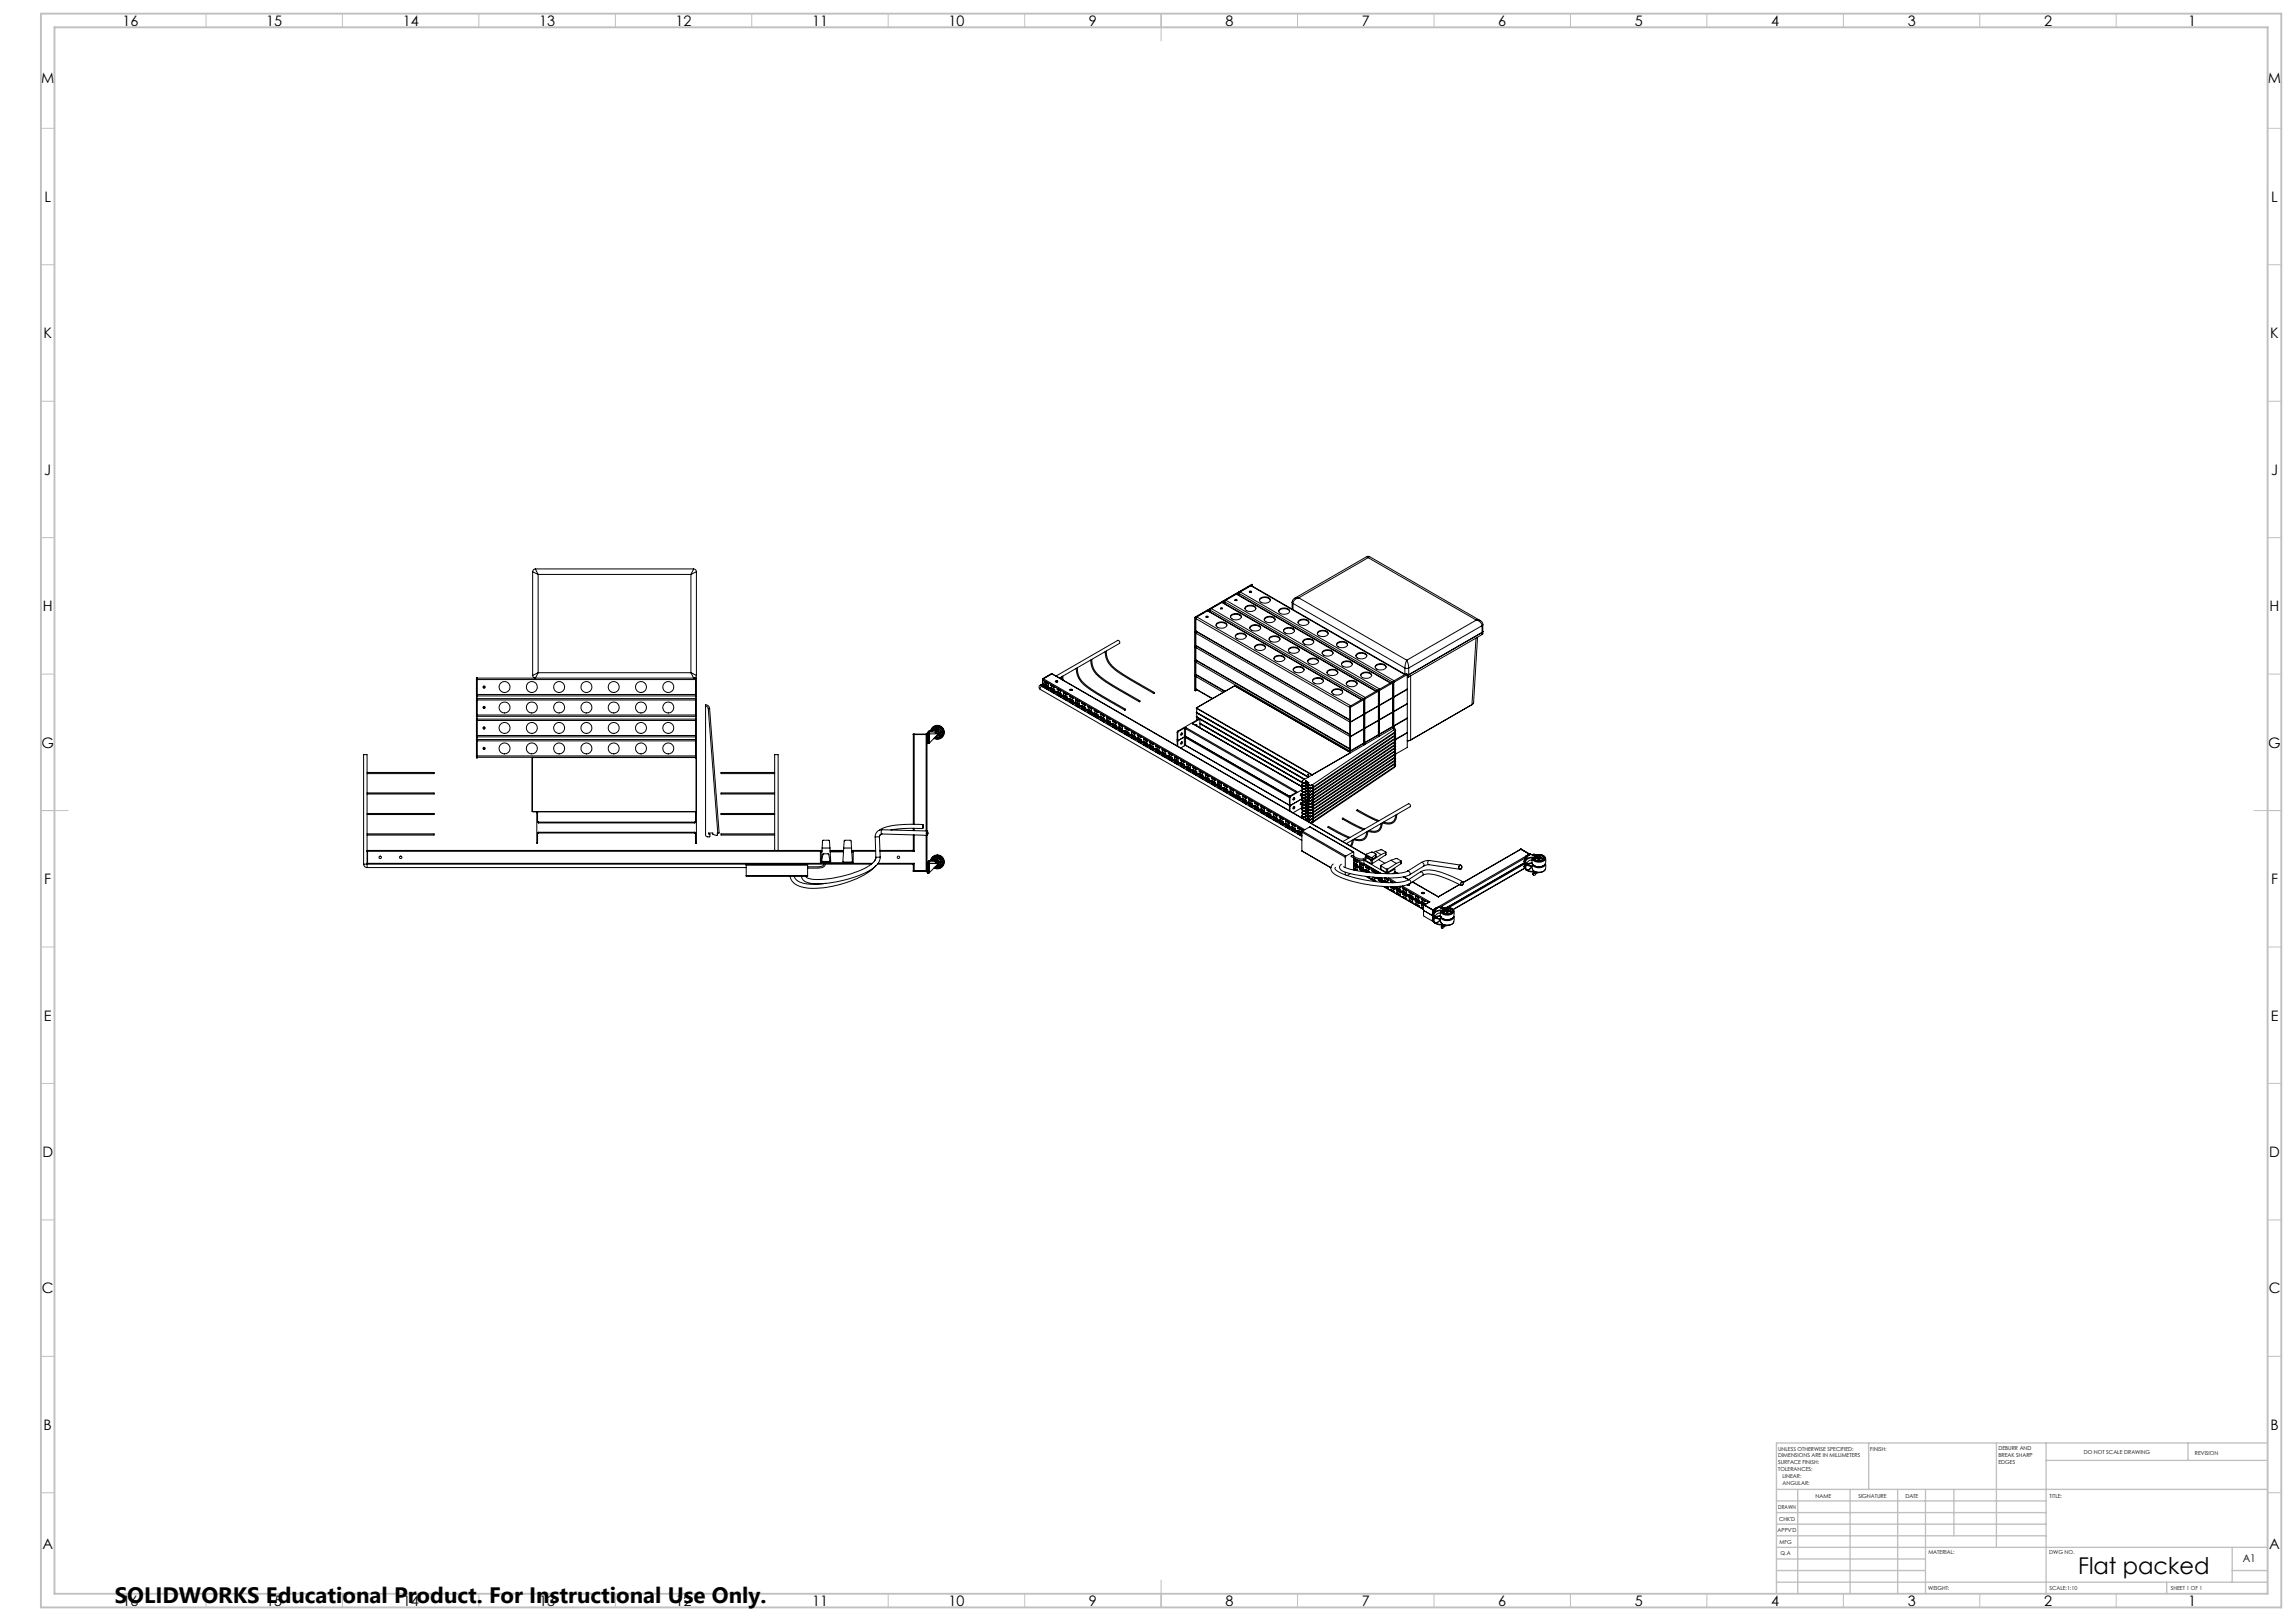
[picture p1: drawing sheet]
<svg xmlns="http://www.w3.org/2000/svg" width="841mm" height="594mm" viewBox="0 0 841 594" stroke-linecap="round" stroke-linejoin="round" font-family="sans-serif">
<defs><g id="words">
<text font-size="8.5" x="761.5" y="576.7">Flat packed</text>
<text font-size="8.2" x="42.1" y="587.3">SOLIDWORKS Educational Product. For Instructional Use Only.</text>
<g font-size="5.3">
<text x="44.8" y="9.5">16</text>
<text x="97.6" y="9.5">15</text>
<text x="147.6" y="9.5">14</text>
<text x="197.6" y="9.5">13</text>
<text x="247.6" y="9.5">12</text>
<text x="297.6" y="9.5">11</text>
<text x="347.6" y="9.5">10</text>
<text x="399.1" y="9.5">9</text>
<text x="449.1" y="9.5">8</text>
<text x="499.1" y="9.5">7</text>
<text x="549.1" y="9.5">6</text>
<text x="599.1" y="9.5">5</text>
<text x="649.1" y="9.5">4</text>
<text x="699.1" y="9.5">3</text>
<text x="749.1" y="9.5">2</text>
<text x="801.8" y="9.5">1</text>
<text x="15.1" y="30.5">M</text>
<text x="831.1" y="30.5">M</text>
<text x="16.3" y="74">L</text>
<text x="832.3" y="74">L</text>
<text x="16" y="124">K</text>
<text x="832" y="124">K</text>
<text x="16.2" y="174">J</text>
<text x="832.2" y="174">J</text>
<text x="15.7" y="224">H</text>
<text x="831.7" y="224">H</text>
<text x="15.2" y="274">G</text>
<text x="831.2" y="274">G</text>
<text x="16.2" y="324">F</text>
<text x="832.2" y="324">F</text>
<text x="16.1" y="374">E</text>
<text x="832.1" y="374">E</text>
<text x="15.5" y="424">D</text>
<text x="831.5" y="424">D</text>
<text x="15.4" y="474">C</text>
<text x="831.4" y="474">C</text>
<text x="16" y="524">B</text>
<text x="832" y="524">B</text>
<text x="15.5" y="567.5">A</text>
<text x="831.5" y="567.5">A</text>
<text x="44.8" y="588.5">16</text>
<text x="97.6" y="588.5">15</text>
<text x="147.6" y="588.5">14</text>
<text x="197.6" y="588.5">13</text>
<text x="247.6" y="588.5">12</text>
<text x="297.6" y="588.5">11</text>
<text x="347.6" y="588.5">10</text>
<text x="399.1" y="588.5">9</text>
<text x="449.1" y="588.5">8</text>
<text x="499.1" y="588.5">7</text>
<text x="549.1" y="588.5">6</text>
<text x="599.1" y="588.5">5</text>
<text x="649.1" y="588.5">4</text>
<text x="699.1" y="588.5">3</text>
<text x="749.1" y="588.5">2</text>
<text x="801.8" y="588.5">1</text>
</g>
<text font-size="3.9" x="821.9" y="572.5">A1</text>
<g font-size="2">
<text x="651.6" y="531.6">UNLESS OTHERWISE SPECIFIED:</text>
<text x="685.4" y="531.6">FINISH:</text>
<text x="732.3" y="531.5">DEBURR AND</text>
<text x="732.3" y="534">BREAK SHARP</text>
<text x="763.6" y="533">DO NOT SCALE DRAWING</text>
<text x="804.3" y="533.2">REVISION</text>
<text x="651.6" y="534.1">DIMENSIONS ARE IN MILLIMETERS</text>
<text x="651.6" y="536.6">SURFACE FINISH:</text>
<text x="651.6" y="539.1">TOLERANCES:</text>
<text x="732.3" y="536.5">EDGES</text>
<text x="653.2" y="541.6">LINEAR:</text>
<text x="653.2" y="544.1">ANGULAR:</text>
<text x="665.3" y="549">NAME</text>
<text x="681" y="548.9">SIGNATURE</text>
<text x="698.2" y="548.9">DATE</text>
<text x="751.1" y="548.9">TITLE:</text>
<text x="651.6" y="553.1">DRAWN</text>
<text x="651.9" y="557.3">CHK'D</text>
<text x="651.4" y="561.4">APPV'D</text>
<text x="652.1" y="565.8">MFG</text>
<text x="652.5" y="570">Q.A</text>
<text x="706.6" y="569.5">MATERIAL:</text>
<text x="751" y="569.5">DWG NO.</text>
<text x="706.6" y="582.5">WEIGHT:</text>
<text x="751.1" y="582.6">SCALE:1:10</text>
<text x="795.5" y="582.6">SHEET 1 OF 1</text>
</g>
</g></defs>
<g fill="none" stroke="#c0c0c0" stroke-width=".37">
<path d="M75.5 5v5M125.5 5v5M175.5 5v5M225.5 5v5M275.5 5v5M325.5 5v5M375.5 5v5M425.5 5v10M475.5 5v5M525.5 5v5M575.5 5v5M625.5 5v5"/>
<path d="M675.5 5v5M725.5 5v5M775.5 5v5M15 47h5M831 47h5M15 97h5M831 97h5M15 147h5M831 147h5M15 197h5M831 197h5M15 247h5"/>
<path d="M831 247h5M15 297h10M826 297h10M15 347h5M831 347h5M15 397h5M831 397h5M15 447h5M831 447h5M15 497h5M831 497h5M15 547h5"/>
<path d="M831 547h5M425.5 579v10M75.5 584v5M125.5 584v5M175.5 584v5M225.5 584v5M275.5 584v5M325.5 584v5M375.5 584v5M475.5 584v5M525.5 584v5M575.5 584v5"/>
<path d="M625.5 584v5M675.5 584v5M725.5 584v5M775.5 584v5"/>
</g>
<g fill="none" stroke="#c0c0c0" stroke-width=".5">
<path d="M684.8 528.8v17M731.6 528.8v38.2M749.8 528.8v55.2M749.8 535.2h81.2M801.8 528.8v6.4M831 528.8h-180v55.2M651 545.8h180M651 558.5h98.8M651 554.3h98.8M651 550h98.8M658.8 545.8v38.2M678 545.8v38.2"/>
<path d="M695.4 545.8v38.2M705.6 545.8v38.2M716 545.8v17M651 579.8h180M651 562.8h98.8M651 575.5h54.6M651 571.3h54.6M651 567h180M794 579.8v4.2M818 575.5h13M818 567v12.8"/>
</g>
<path d="M15 5h821v584h-821zM20 10h811v574h-811z" fill="none" stroke="#c0c0c0" stroke-width=".7"/>
<g fill="none" stroke="#000" stroke-width=".37">
<path d="M195.2 209.5l2 1M195.2 209.5v38M196.2 208.5l1 2M196.2 208.5a1.02 1.02 0 0 0-1 1M196.2 208.5h58M197.2 210.5h56M197.2 210.5v36M253.2 210.5v36M254.2 208.5l-1 2M254.2 208.5l.8 .4 .2 .6M255.2 209.5l-2 1M255.2 209.5v38"/>
<path d="M449.2 219.9l-.4 .7M449.2 219.9l56.4 32.6M452.6 220h.6M452.6 219.7a.37 .37 0 0 1 .6-.1 .37 .37 0 0 1 0 .6 .37 .37 0 0 1-.6-.2zM453.1 217.7l56.5 32.5M453.1 217.7l-3.9 2.2M453.1 217.7l56.4 32.6M453.6 217.2l-5.1 2.9M453.6 217.2l-4.9 2.9M453.6 217.2v.7M454 217l-.3 .1v.8M454 217v1.1"/>
<path d="M454.1 217.5v.7M454.1 217.5l56.1 32.4M454.5 216.9l-.4 .6M454.5 216.9l56.4 32.6M457.8 216.7h.1a.36 .36 0 0 1 .5-.2 .36 .36 0 0 1 .1 .5 .36 .36 0 0 1-.6 0zM457.9 216.9h.6M458.4 214.7l56.5 32.4M458.4 214.7l-3.9 2.2M458.4 214.7l56.4 32.5M458.5 216.9v.1M458.9 214.2l-5.1 2.8M458.9 214.2l-4.9 2.8"/>
<path d="M458.9 214.2v.6M461.5 220a2.42 2.42 0 0 1 4 0M461.7 219.4a2.51 2.51 0 0 1 3.8 .4 2.3 2.3 0 0 1-4 0zM474.4 219.2l-.6 .6-.3 .9M475.9 219.1l-1.5 .7-.6 1.3M475.9 219.1l-1.5 .1M475.9 219.1l39.6 22.8M500.9 204h1M501.4 204.4l.5-.4 40.6 23.4M501.4 204.4l-.5-.4-26.5 15.2M501.4 204.4l-25.5 14.7M501.4 204.4l39.6 22.8"/>
<path d="M405 238.8a8.7 8.7 0 0 0 4.8 7.6l13 7.7M405.4 238.6a8.3 8.3 0 0 0 4.7 7.5l13 7.7M437.8 231.8h.5M437.8 237.1h.5M438 226.2l-.2 .1v26.7l.2 .1M438 226.2v26.9M438.2 236.5l56.4 32.7M438.2 231.2l56.4 32.7M438.2 237.3l56.6 32.7 5-2.8M438.2 232l56.6 32.7 5-2.9M438.2 226.7v4.5M438.2 232v4.5"/>
<path d="M438.2 237.3v4.5M438.2 236.5l56.4 32.6M438.2 226.7l56.4 32.5M438.2 231.2l56.4 32.6M438.3 236.7l-.5 .2M438.3 231.4l-.5 .2M438.5 231.5l-.3 .5M438.5 236.8l-.3 .5M438.6 226.1l-.4 .6M438.6 226.1l56.4 32.5M441.9 225.9l.1-.1a.36 .36 0 0 1 .5-.1 .36 .36 0 0 1 .1 .5 .36 .36 0 0 1-.6 0zM442 226.1h.6"/>
<path d="M442.5 223.8l56.5 32.5M442.5 223.8l-3.9 2.3M442.5 223.8l56.4 32.6M442.6 226.1h.1M443 223.3l-5.1 2.9M443 223.3l-5 2.9M443 223.3v.7M443.4 223.1l-.2 .1v.9M443.4 223.1v1.1M443.5 223.7v.6M443.5 223.7l56.1 32.3M443.9 223l-.4 .7"/>
<path d="M443.9 223l56.4 32.6M445.6 229.2a2.42 2.42 0 0 1 4 0M445.8 228.6a2.54 2.54 0 0 1 3.8 .4 2.27 2.27 0 0 1-4 0zM447.3 223.1h.7M447.3 222.8l.4-.1a.29 .29 0 0 1 .1 .4 .29 .29 0 0 1-.4 .1 .29 .29 0 0 1-.1-.4zM447.8 220.8l56.5 32.5M447.8 220.8l-3.9 2.2M447.8 220.8l56.4 32.5M447.9 223v.1M448.3 220.3l-5.1 2.8M448.3 220.3l-4.9 2.8M448.3 220.3v.6"/>
<path d="M448.7 220.1h-.2v.9M448.7 220.1v1M448.8 220.6v.6M448.8 220.6l56.1 32.3M450.9 226.1a2.41 2.41 0 0 1 4 0M451.1 225.5a2.5 2.5 0 0 1 3.8 .4 2.27 2.27 0 0 1-4 .1zM452.7 233.2a2.45 2.45 0 0 1 4 0M452.9 232.6a2.37 2.37 0 0 1 3.8 .6 2.34 2.34 0 0 1-4-.1zM456.2 223.1a2.45 2.45 0 0 1 4 0M456.5 222.3a2.36 2.36 0 0 1 3.7 .7 2.34 2.34 0 0 1-4-.1zM458 230.2a2.45 2.45 0 0 1 4 0M458.3 229.5a2.36 2.36 0 0 1 3.7 .7 2.33 2.33 0 0 1-4-.2z"/>
<path d="M459.7 237.3a2.45 2.45 0 0 1 4 0M460.1 236.6a2.32 2.32 0 0 1 3.6 .7 2.34 2.34 0 0 1-4-.1zM463.3 227.1a2.37 2.37 0 0 1 4 0M463.4 226.5a2.41 2.41 0 0 1 3.9 .6 2.38 2.38 0 0 1-4-.1zM465.1 234.3a2.45 2.45 0 0 1 4 0M465.3 233.5a2.36 2.36 0 0 1 3.8 .7 2.38 2.38 0 0 1-4.1-.1zM468.6 224.1a2.45 2.45 0 0 1 4 0M468.9 223.3a2.36 2.36 0 0 1 3.7 .7 2.34 2.34 0 0 1-4-.1zM470.4 231.2a2.45 2.45 0 0 1 3.9 0M470.6 230.5a2.36 2.36 0 0 1 3.7 .7 2.33 2.33 0 0 1-3.9-.1zM472.1 238.4a2.45 2.45 0 0 1 4 0M472.4 237.6a2.36 2.36 0 0 1 3.7 .7 2.34 2.34 0 0 1-4-.1z"/>
<path d="M473.5 220.7l.3 .4M473.5 220.7v2.5M473.8 221.1l41 23.7M473.8 221.1v2.3M475.7 228.1a2.45 2.45 0 0 1 3.9 0M476 227.4a2.33 2.33 0 0 1 3.6 .7 2.33 2.33 0 0 1-3.9-.1zM477.4 235.3a2.42 2.42 0 0 1 4 0M477.6 234.7a2.51 2.51 0 0 1 3.8 .4 2.3 2.3 0 0 1-4 .1zM482.7 232.2a2.45 2.45 0 0 1 4 0M482.9 231.6a2.56 2.56 0 0 1 3.8 .5 2.27 2.27 0 0 1-4 0zM484.5 239.4a2.41 2.41 0 0 1 4 0M484.8 238.6a2.36 2.36 0 0 1 3.7 .8 2.34 2.34 0 0 1-4-.2z"/>
<path d="M489.8 236.3a2.45 2.45 0 0 1 4 0M490.1 235.6a2.36 2.36 0 0 1 3.7 .7 2.34 2.34 0 0 1-4-.1zM497.3 239.5a2.38 2.38 0 0 1 3.6 .9 2.38 2.38 0 0 1-4-.1zM540.9 233.8l-1.5 24.4M541 227.2l1.5 .8 .6 1.3M541 227.2l1.5 .2M541 227.2l-25.5 14.7M541.4 233.5l-1.4 24-.6 .7M542.5 227.4l.7 .7 .2 .8M543.1 231.7v.1M543.1 231.7l.3-.4-.3 .5M543.1 229.3l-26.9 15.5"/>
<path d="M543.1 231.7l-26.9 15.5M543.1 229.3v3.2M543.1 231.8l-26.9 15.5M543.1 232.5l-26.9 15.6M543.4 228.9v3.4l-.3 .2M543.4 228.9l-.3 .4M174.6 248.2h.3v7.1h-.3zM174.6 255.8h.3v6.9h-.3zM174.9 248.5h80M174.9 254.5h80M174.9 249h80M174.9 255h80"/>
<path d="M174.9 256.5h80M174.9 256h80M197.2 246.5l-2 1M197.2 246.5l-.9 1.8a.74 .74 0 0 1-.9 0 .74 .74 0 0 1-.2-.8M197.2 246.5h56M253.2 246.5l2 1M253.2 246.5l.7 1.4a.65 .65 0 0 0 .7 .6 .65 .65 0 0 0 .6-.8v-.2M254.9 248.2h.3v7.1h-.3zM254.9 255.8h.3v6.9h-.3zM258.6 258.8v47.2l.4 .6 1 .1 .1-1-.5-.1v-.3h1.6l.1 .5 1.3 .4 .4-.9M258.6 258.8a.96 .96 0 0 1 .9 .9M258.6 258.8v-.4a1.09 1.09 0 0 1 1.4 1.2"/>
<path d="M259.5 259.7l3.5 45.6M260 259.6l3.5 45.7h-.5M260 259.6l-.5 .1M381.2 251l-.4 .6 .4 1.1M381.2 252.7v-.8l.7-.3 95.2 54.9M381.2 251l.8 .6M381.2 252.7l95.9 55.3M382 250.6l.2 .1M382 250.6l-.8 .4M382 249l.1 .1M382 250.6h.1M382 249v1.6"/>
<path d="M382 251.1v.5M382 251.1h.1M382.1 250.6h.1M382.1 250.6l.1 .2M382.1 250.6l95 54.9M382.1 249.1v1.5M382.1 251.1v.6M382.1 249.1l95.6 55.2M382.1 251.1l95 54.9M382.2 250.7l-.2 .4M382.2 250.8l94.9 54.8M382.2 248.6l-.2 .4"/>
<path d="M382.2 250.8l-.1 .3M382.2 248.6l.1 .1M382.3 250.8l-.2 .3M382.3 248.7l-.2 .4M382.3 248.7l95.9 55.4M382.9 250.7h.1M382.9 250.7v.2M382.9 250.7l1.2 .6v.3M382.9 249.8l1.2 .7v.2M382.9 249.8v.2M382.9 249.8l.1 .1M382.9 250.7l.1 .2"/>
<path d="M382.9 251.8l1.2 .7v.3M382.9 251.8v.3M382.9 251.8l.1 .2M382.9 250.9l1.2 .7M382.9 250l1.2 .7M382.9 252.1l1.2 .7M383 249.9l1.1 .8M383 250.9l1.1 .7M383 249.9l-.1 .1M383 250.9h-.1M383 252l1.1 .8M383 252l-.1 .1"/>
<path d="M383.3 250h-.1M383.3 252l-.1 .1M383.6 250.2h-.1M383.6 252.2l-.1 .1M383.7 250.2l-.1 .1M383.7 252.3h-.1M385.2 252v.2M385.2 252l1.2 .7v.2M385.2 251.1l1.2 .7v.2M385.2 251.1v.2M385.2 251.1l.1 .1M385.2 252l.1 .2"/>
<path d="M385.2 253.1l1.2 .7v.3M385.2 253.1v.3M385.2 253.1l.1 .2M385.2 252.2l1.2 .7M385.2 251.3l1.2 .7M385.2 253.4l1.2 .7M385.3 251.2l-.1 .1M385.3 251.2l1.1 .8M385.3 252.2l1.1 .7M385.3 252.2h-.1M385.3 253.3l1.1 .8M385.3 253.3l-.1 .1"/>
<path d="M385.3 246.8l.3 .1M385.3 246.8l.1 .1M385.3 246.8l-3.1 1.8M385.4 246.9h.3M385.4 246.9l-3.1 1.8M385.4 246.9l115.3 66.5M385.6 246.9h-.2M385.6 246.9l115.1 66.4M386.8 249.6l.1-.1a.41 .41 0 0 1 .6 0 .41 .41 0 0 1 0 .6 .41 .41 0 0 1-.6-.2zM386.8 249.8l.3-.2 .5 .2M386.9 249.7l.4 .3M387 247.7l22.6-13 .5 .2 .1 .9-21.9 12.7"/>
<path d="M387.1 249.6l.5 .2M387.5 253.3v.2M387.5 253.3l1.2 .7v.2M387.5 252.4l1.2 .7v.2M387.5 252.4v.2M387.5 252.4l.1 .1M387.5 253.3l.1 .2M387.5 254.4l1.2 .7v.3M387.5 254.4v.3M387.5 254.4l.1 .2M387.5 253.5l1.2 .7M387.5 252.6l1.2 .7"/>
<path d="M387.5 254.7l1.2 .7M387.6 253.5l1.1 .7M387.6 252.5l1.1 .8M387.6 252.5l-.1 .1M387.6 253.5h-.1M387.6 254.6l1.1 .8M387.6 254.6l-.1 .1M389.1 248v1M389.5 247.7l.1 1.5M389.7 254.6v.2M389.7 254.6l1.2 .7v.2M389.7 253.7l1.2 .7v.2"/>
<path d="M389.7 253.7v.2M389.7 253.7l.1 .2M389.7 254.6l.1 .2M389.7 255.7l1.2 .7v.3M389.7 255.7v.3M389.7 255.7l.1 .2M389.7 254.8l1.2 .7M389.7 253.9l1.2 .7M389.7 256l1.2 .7M389.8 254.8l1.1 .7M389.8 253.9l1.1 .7M389.8 253.9h-.1"/>
<path d="M389.8 254.8h-.1M389.8 255.9l1.1 .8M389.8 255.9l-.1 .1M392 255.9v.2M392 255.9l1.2 .7v.2M392 255l1.2 .7v.2M392 255v.2M392 255l.1 .2M392 255.9l.1 .2M392 257l1.2 .7v.3M392 257v.3M392 257l.1 .2"/>
<path d="M392 256.1l1.2 .7M392 255.2l1.2 .7M392 257.3l1.2 .7M392 252.9l.3-.2 .6 .2M392.1 256.1l1.1 .7M392.1 255.2l1.1 .7M392.1 255.2h-.1M392.1 256.1h-.1M392.1 257.2l1.1 .8M392.1 257.2l-.1 .1M392.1 252.7l.6 .3M392.5 252.7l.4 .2"/>
<path d="M394.2 257.2v.3M394.2 257.2l1.3 .7-.1 .2M394.2 256.3l1.3 .7-.1 .2M394.2 256.3v.2M394.2 256.3l.1 .2M394.2 257.2l.1 .2M394.2 258.3l1.3 .8-.1 .2M394.2 258.3v.3M394.2 258.3l.1 .2M394.2 257.5l1.2 .6M394.2 256.5l1.2 .7M394.2 258.6l1.2 .7"/>
<path d="M394.3 257.4l1.1 .7M394.3 256.5l1.1 .7M394.3 256.5h-.1M394.3 257.4l-.1 .1M394.3 258.5l1.1 .8M394.3 258.5l-.1 .1M394.4 244.9a8.6 8.6 0 0 0 4.8 7.6l13.1 7.7M394.8 244.7a8.3 8.3 0 0 0 4.7 7.5l12.9 7.7M396.5 258.5v.3M396.5 258.5l1.2 .7v.2M396.5 257.6l1.2 .7v.2M396.5 257.6v.2"/>
<path d="M396.5 257.6l.1 .2M396.5 258.5l.1 .2M396.5 259.6l1.2 .7v.3M396.5 259.6v.3M396.5 259.6l.1 .2M396.5 258.8l1.2 .6M396.5 257.8l1.2 .7M396.5 259.9l1.2 .7M396.6 258.7l1.1 .7M396.6 257.8l1.1 .7M396.6 257.8h-.1M396.6 258.7l-.1 .1"/>
<path d="M396.6 259.8l1.1 .8M396.6 259.8l-.1 .1M398.8 259.8v.3M398.8 259.8l1.2 .7v.2M398.8 258.9l1.2 .7v.2M398.8 258.9v.2M398.8 258.9l.1 .2M398.8 259.8l.1 .2M398.8 259.1l1.2 .7M398.9 260l1.1 .7M398.9 259.1l1.1 .7M398.9 259.1h-.1"/>
<path d="M398.9 260l-.1 .1M399.7 241.9a8.7 8.7 0 0 0 4.8 7.5l13 7.8M400.1 241.6a8.2 8.2 0 0 0 4.7 7.5l13 7.8M412.3 259.9v.4zM422.8 253.9l.3-.1-.2 .3zM437.8 247.7h.5M437.8 242.4h.5M438.2 247.1l10.6 6.3M438.2 241.8l56.4 32.7M438.2 252.4l6 3.6M438.2 242.6l56.6 32.7 5-2.9M438.2 242.6v4.5"/>
<path d="M438.2 247.9v4.5M438.2 247.1l10.7 6.2M438.2 241.8l56.4 32.5M438.2 247.9l10 5.8M438.2 252.4l6.2 3.6M438.3 247.3l-.5 .2M438.3 242l-.5 .2M438.4 259.4v.1M438.4 259.5h.1M438.4 259.5l.1 .2M438.5 242.1l-.3 .5M438.5 247.4l-.3 .5"/>
<path d="M438.5 259.4h-.1M438.5 259.4l.1 .1M438.5 259.6v1.5M438.5 259.6l42.2 24.3M438.6 259.5l-.1 .1M438.6 252.8l-.6 .3M438.6 259.5l42.1 24.3M452.4 251.3h.1M452.4 251.3l-14 8.1M452.4 251.3l.1 .1M452.5 251.4h.1M452.6 251.4h.1"/>
<path d="M452.6 251.4l42 24.3M466.8 241.4a2.43 2.43 0 0 1 4 0M467 240.8a2.53 2.53 0 0 1 3.8 .4 2.26 2.26 0 0 1-4 .1zM473.9 245.5a2.45 2.45 0 0 1 4 0M474.2 244.8a2.36 2.36 0 0 1 3.7 .7 2.33 2.33 0 0 1-4-.2zM479.2 242.4a2.42 2.42 0 0 1 4 0M479.5 241.7a2.36 2.36 0 0 1 3.7 .7 2.36 2.36 0 0 1-4-.1zM481 249.6a2.45 2.45 0 0 1 4 0M481.1 249a2.41 2.41 0 0 1 3.9 .5 2.38 2.38 0 0 1-4.1-.1zM486.3 246.5a2.45 2.45 0 0 1 4 0M486.6 245.8a2.38 2.38 0 0 1 3.7 .7 2.34 2.34 0 0 1-4-.1zM488 253.7a2.41 2.41 0 0 1 4 0"/>
<path d="M488.3 252.9a2.36 2.36 0 0 1 3.7 .7 2.34 2.34 0 0 1-4-.1zM491.6 243.4a2.45 2.45 0 0 1 3.9 0M492 242.6a2.35 2.35 0 0 1 3.5 .8 2.33 2.33 0 0 1-3.9-.1zM493.4 250.6a2.42 2.42 0 0 1 3.9 0M493.5 250a2.51 2.51 0 0 1 3.8 .4 2.3 2.3 0 0 1-4 .1zM494.6 258.9l.2 .3M494.6 258.9v16.9M494.8 259.2v16.7l-13.9 8M496.9 240.4a2.37 2.37 0 0 1 3.9 0M498.7 247.5a2.45 2.45 0 0 1 3.9 0M498.8 246.9a2.4 2.4 0 0 1 3.8 .6 2.34 2.34 0 0 1-3.9-.1zM499.6 256l.2 .4"/>
<path d="M499.6 256l-5 2.9M499.6 256l.3 .2M499.8 256.4l-5 2.8M499.8 256.4v16.6M499.9 255.8l.2 .3M499.9 255.8v17.1M500.1 256.1v16.7M503.9 244.5a2.45 2.45 0 0 1 4 0M504.2 243.8a2.36 2.36 0 0 1 3.7 .7 2.33 2.33 0 0 1-4-.2zM504.9 252.9l.2 .4M504.9 252.9l-5 2.9M504.9 252.9l.3 .2"/>
<path d="M505.1 258.6l-5 2.9-.2-.4M505.1 257.7l.1 .1M505.1 253.3v16.6M505.1 253.3l-5 2.8M505.1 258.8l-5 2.8-.3-.2M505.1 257.6h.1M505.2 252.7l.3 .4M505.2 252.7v17.2M505.5 253.1v16.7M510.2 249.9l.2 .3M510.2 249.9l-5 2.8M510.2 249.9l.3 .2"/>
<path d="M510.4 255.5l-4.9 2.9-.3-.4M510.4 254.7h.1M510.4 260h.1M510.4 250.2l-4.9 2.9M510.4 255.7l-4.9 2.9-.4-.2M510.4 250.2v16.7M510.4 254.5l.1 .1M510.4 259.8l.1 .1M510.5 249.7l.3 .3M510.5 249.7v17.1M510.8 250v16.7M514.8 244.8h1.4"/>
<path d="M514.8 244.8v2.3M515.5 241.9l.7 2.9M515.5 241.9l-.7 2.9M515.7 247.2l-.2-.4-5 2.9M515.7 257.8l-4.9 2.9-.3-.4M515.7 252.5l-4.9 2.8-.3-.3M515.7 247.2l-4.9 2.8M515.7 252.7l-4.9 2.8-.4-.2M515.7 247.2v26.7l-4.4 2.5M515.7 257.9l-4.9 2.9-.4-.2M516.2 247.2l-.5 .2M516.2 248.1l-.5 .1"/>
<path d="M516.2 247.3l-.5 .2M516.2 247.3h.1M516.2 244.8v2.4M516.2 247.3v.8M516.9 247.6v23.5M539.4 258.2h.1M539.4 258.2l-22.5 13M539.4 258.2l-22.5 12.9M540 257.4l-.6 .8M174.6 263.2h.3v7.1h-.3zM174.6 270.7h.3v7h-.3zM174.9 277.5h80l-59.6 .1"/>
<path d="M174.9 262h80M174.9 262.5h80M174.9 271.5h80M174.9 271h80M174.9 277h80M174.9 269.5h80M174.9 264h80M174.9 263.5h80M174.9 270h80M195.1 277.7v19.6M195.3 277.5v.1M195.3 277.6l-.2 .1"/>
<path d="M254.9 263.2h.3v7.1h-.3zM254.9 277.7h.1M255.1 277.7v19.6M255.2 277.7h-.3v-7h.3l-.1 26.6M334.6 269.2h.4M335 269h-.4l.1 33M335 269.2h4.7M335 269v.2M335 269h4.4M335 269.2v32.8M339.4 269h.3M339.4 269v35.5"/>
<path d="M339.7 272l.2 .2M339.7 269v35.5M339.9 268.6l-.2 .4M339.9 271.5h.2M339.9 268.3h.2v4.2h-.2zM339.9 269.4h.2M340.1 268.6l.2 .2M340.3 268.8v3.5h.3M340.3 272l-.2 .2M340.3 268.8l.3 .1M340.6 268.9v3.4M340.6 268.2l-.3 .6"/>
<path d="M340.6 268.2v.7M340.6 267.9h-.3v.9M340.6 268.9h3.3M340.6 267.9v.3M340.6 268.2h2.1M341 267.8a2.55 2.55 0 0 1 3.2-1.9 2.55 2.55 0 0 1 1.6 3.4 2.55 2.55 0 0 1-3.5 1.3M341.1 267.8a2.4 2.4 0 0 1 3.1-1.8 2.4 2.4 0 0 1 1.5 3.3 2.4 2.4 0 0 1-3.3 1.2M341.4 267.8a2.17 2.17 0 0 1 2.8-1.5 2.17 2.17 0 0 1 1.3 2.8 2.17 2.17 0 0 1-3 1.2M341.6 267.8a1.95 1.95 0 0 1 2.5-1.3 1.95 1.95 0 0 1 1.2 2.5 1.95 1.95 0 0 1-2.6 1.1M341.8 267.8a1.81 1.81 0 0 1 2.3-1.2 1.81 1.81 0 0 1 1.1 2.4 1.81 1.81 0 0 1-2.4 1M342.8 268.7a.78 .78 0 0 1 .3-1.1 .78 .78 0 0 1 1.1 .4 .78 .78 0 0 1-.4 1.1M343.1 267.6l-2.5 .3"/>
<path d="M343.5 267.1l-.6 .1-.5 .5M343.5 267.1a1.26 1.26 0 0 1 1.2 1.4 1.26 1.26 0 0 1-1.4 1.1M343.5 267l-.6 .2-.6 .5M343.5 267a1.34 1.34 0 0 1 1.3 1.5 1.34 1.34 0 0 1-1.6 1.2M343.9 268.9l-3.3 3.4M344.1 268.7l-.2 .2M398.8 260.9l1.2 .7v.3M398.8 260.9v.3M398.8 260.9l.1 .2M398.8 260.1l1.2 .6M398.8 261.2l1.2 .7M398.9 261.1l1.1 .8"/>
<path d="M398.9 261.1l-.1 .1M401 261.1v.3M401 261.1l1.3 .7-.1 .2M401 260.2l1.2 .7v.3M401 260.2v.2M401 260.2l.1 .2M401 261.1l.1 .2M401 262.2l1.2 .8v.2M401 262.2v.3M401 262.2l.1 .2M401 261.4l1.2 .6M401 260.4l1.2 .8"/>
<path d="M401 262.5l1.2 .7M401.1 261.3l1.1 .7M401.1 260.4l1.1 .8M401.1 260.4h-.1M401.1 261.3l-.1 .1M401.1 262.4l1.1 .8M401.1 262.4l-.1 .1M403.3 262.4v.3M403.3 262.4l1.2 .7v.2M403.3 261.5l1.2 .7v.3M403.3 261.5v.3M403.3 261.5l.1 .2"/>
<path d="M403.3 262.4l.1 .2M403.3 263.6l1.2 .7v.2M403.3 263.6v.2M403.3 263.6l.1 .1M403.3 262.7l1.2 .6M403.3 261.8l1.2 .7M403.3 263.8l1.2 .7M403.4 262.6l1.1 .7M403.4 261.7l1.1 .8M403.4 261.7l-.1 .1M403.4 262.6l-.1 .1M403.4 263.7l1.1 .8"/>
<path d="M403.4 263.7l-.1 .1M405.6 263.7v.3M405.6 263.7l1.2 .7v.3M405.6 262.8l1.2 .7v.3M405.6 262.8v.3M405.6 262.8l.1 .2M405.6 263.7l.1 .2M405.6 264.9l1.2 .7v.2M405.6 264.9v.2M405.6 264.9l.1 .2M405.6 264l1.2 .7M405.6 263.1l1.2 .7"/>
<path d="M405.6 265.1l1.2 .7M405.7 263.9l1.1 .8M405.7 265.1l1.1 .7M405.7 263l1.1 .8M405.7 265.1h-.1M405.7 263l-.1 .1M405.7 263.9l-.1 .1M407.8 265v.3M407.8 265l1.2 .7v.3M407.8 264.1l1.2 .7v.3M407.8 264.1v.3M407.8 264.1l.1 .2"/>
<path d="M407.8 265l.1 .2M407.8 266.2l1.2 .7v.2M407.8 266.2v.2M407.8 266.2l.1 .2M407.8 265.3l1.2 .7M407.8 264.4l1.2 .7M407.8 266.4l1.2 .7M407.9 265.2l1.1 .8M407.9 266.4l1.1 .7M407.9 264.3l1.1 .8M407.9 266.4h-.1M407.9 264.3l-.1 .1"/>
<path d="M407.9 265.2l-.1 .1M410.1 266.3v.3M410.1 266.3l1.2 .8v.2M410.1 265.4l1.2 .8v.2M410.1 265.4v.3M410.1 265.4l.1 .2M410.1 266.3l.1 .2M410.1 267.5l1.2 .7v.2M410.1 267.5v.2M410.1 267.5l.1 .2M410.1 266.6l1.2 .7M410.1 265.7l1.2 .7"/>
<path d="M410.1 267.7l1.2 .7M410.2 266.5l1.1 .8M410.2 267.7l1.1 .7M410.2 265.6l1.1 .8M410.2 265.6l-.1 .1M410.2 266.5l-.1 .1M410.2 267.7h-.1M412.4 267.6v.3M412.4 267.6l1.2 .8v.2M412.4 266.8l1.2 .6v.3M412.4 266.8v.2M412.4 266.8l.1 .1"/>
<path d="M412.4 267.6l.1 .2M412.4 268.8l1.2 .7v.2M412.4 268.8v.2M412.4 268.8l.1 .2M412.4 267.9l1.2 .7M412.4 267l1.2 .7M412.4 269l1.2 .7M412.5 267.8l1.1 .8M412.5 269l1.1 .7M412.5 266.9l1.1 .8M412.5 269h-.1M412.5 266.9l-.1 .1"/>
<path d="M412.5 267.8l-.1 .1M414.6 269v.2M414.6 269l1.2 .7v.2M414.6 268.1l1.2 .6v.3M414.6 268.1v.2M414.6 268.1l.1 .1M414.6 269l.1 .1M414.6 270.1l1.2 .7v.2M414.6 270.1v.2M414.6 270.1l.1 .2M414.6 269.2l1.2 .7M414.6 268.3l1.2 .7"/>
<path d="M414.6 270.3l1.2 .7M414.7 269.1l1.1 .8M414.7 270.3l1.1 .7M414.7 268.2l1.1 .8M414.7 268.2l-.1 .1M414.7 269.1l-.1 .1M414.7 270.3h-.1M416.9 270.3v.2M416.9 270.3l1.2 .7v.2M416.9 269.4l1.2 .6v.3M416.9 269.4v.2M416.9 269.4l.1 .2"/>
<path d="M416.9 270.3l.1 .1M416.9 271.4l1.2 .7v.2M416.9 271.4v.2M416.9 271.4l.1 .2M416.9 269.6l1.2 .7M416.9 270.5l1.2 .7M416.9 271.6l1.2 .7M417 269.6l1.1 .7M417 270.4l1.1 .8M417 271.6l1.1 .7M417 269.6h-.1M417 270.4l-.1 .1"/>
<path d="M417 271.6h-.1M419.1 271.6v.2M419.1 271.6l1.2 .7v.2M419.1 270.7l1.2 .6v.3M419.1 270.7v.2M419.1 270.7l.1 .2M419.1 271.6l.1 .1M419.1 272.7l1.2 .7v.2M419.1 272.7v.2M419.1 272.7l.1 .2M419.1 270.9l1.2 .7M419.1 271.8l1.2 .7"/>
<path d="M419.1 272.9l1.2 .7M419.2 270.9l1.1 .7M419.2 271.7l1.1 .8M419.2 272.9l1.1 .7M419.2 270.9h-.1M419.2 271.7l-.1 .1M419.2 272.9h-.1M421.4 272.9v.2M421.4 272.9l1.2 .7v.2M421.4 272l1.2 .7v.2M421.4 272v.2M421.4 272l.1 .2"/>
<path d="M421.4 272.9l.1 .1M421.4 274l1.2 .7v.2M421.4 274v.2M421.4 274l.1 .2M421.4 272.2l1.2 .7M421.4 273.1l1.2 .7M421.4 274.2l1.2 .7M421.5 273l1.1 .8M421.5 274.2l1.1 .7M421.5 272.2l1.1 .7M421.5 272.2h-.1M421.5 273l-.1 .1"/>
<path d="M421.5 274.2h-.1M423.7 274.2v.2M423.7 274.2l1.2 .7v.2M423.7 273.3l1.2 .7v.2M423.7 273.3v.2M423.7 273.3l.1 .2M423.7 274.2l.1 .1M423.7 275.3l1.2 .7v.3M423.7 275.3v.2M423.7 275.3l.1 .2M423.7 273.5l1.2 .7M423.7 274.4l1.2 .7"/>
<path d="M423.7 275.5l1.2 .8M423.8 274.3l1.1 .8M423.8 275.5l1.1 .8M423.8 273.5l1.1 .7M423.8 273.5h-.1M423.8 274.3l-.1 .1M423.8 275.5h-.1M425.9 275.5v.2M425.9 275.5l1.3 .7-.1 .2M425.9 274.6l1.3 .7-.1 .2M425.9 274.6v.2M425.9 274.6l.1 .2"/>
<path d="M425.9 275.5l.1 .2M425.9 276.6l1.3 .7-.1 .3M425.9 276.6v.3M425.9 276.6l.1 .2M425.9 274.8l1.2 .7M425.9 275.7l1.2 .7M425.9 276.9l1.2 .7M426 275.7l1.1 .7M426 276.8l1.1 .8M426 274.8l1.1 .7M426 274.8h-.1M426 275.7h-.1"/>
<path d="M426 276.8l-.1 .1M428.2 276.8v.2M428.2 276.8l1.2 .7v.2M428.2 275.9l1.2 .7v.2M428.2 275.9v.2M428.2 275.9l.1 .2M428.2 276.8l.1 .2M428.2 277.9l1.2 .7v.3M428.2 277.9v.3M428.2 277.9l.1 .2M428.2 276.1l1.2 .7M428.2 277l1.2 .7"/>
<path d="M428.2 278.2l1.2 .7M428.3 277l1.1 .7M428.3 278.1l1.1 .8M428.3 276.1l1.1 .7M428.3 276.1h-.1M428.3 277h-.1M428.3 278.1l-.1 .1M430.5 278.1v.2M430.5 278.1l1.2 .7v.2M430.5 277.2l1.2 .7v.2M430.5 277.2v.3M430.5 277.2l.1 .2"/>
<path d="M430.5 278.1l.1 .2M430.5 279.3l1.2 .6v.3M430.5 279.3v.2M430.5 279.3l.1 .1M430.5 277.5l1.2 .6M430.5 278.3l1.2 .7M430.5 279.5l1.2 .7M430.6 278.3l1.1 .7M430.6 277.4l1.1 .7M430.6 277.4l-.1 .1M430.6 278.3h-.1M430.6 279.4l1.1 .8"/>
<path d="M430.6 279.4l-.1 .1M431.4 271.1l.3 .2M431.4 268.3l.2 .1M431.4 271.6l.2 .1M431.4 268.3v2.8M431.4 271.6v1.8M431.4 271.1l.2 .1M431.5 271.2l-.1 .4M431.6 267.9l-.2 .4M431.6 271.2l.2 .1M431.6 268.4v2.8M431.6 271.7v1.8"/>
<path d="M431.6 267.9l.2 .2M431.8 271.3l-.2 .4M431.8 268.1l-.2 .3M432.7 279.4v.2M432.7 279.4l1.2 .7v.2M432.7 278.5l1.2 .7v.2M432.7 278.5v.3M432.7 278.5l.1 .2M432.7 279.4l.1 .2M432.7 278.8l1.2 .6M432.7 279.6l1.2 .7M432.8 279.6l1.1 .7"/>
<path d="M432.8 278.7l1.1 .7M432.8 278.7l-.1 .1M432.8 279.6h-.1M432.9 271.9a.31 .31 0 0 1 .4 .3 .31 .31 0 0 1-.2 .3 .31 .31 0 0 1-.4-.1zM432.9 268.7a.3 .3 0 0 1 .3 .2 .3 .3 0 0 1-.1 .4 .3 .3 0 0 1-.4-.2zM433.1 271.8l-.4 .7M433.1 268.6l-.4 .7M434 273l.1 .3M434 270.3h.4M434 273h.4M434 269.8l.1 .2M434 267h.4"/>
<path d="M434 269.8h.4M434 267v2.8M434 270.3v2.7M434.1 270l-.1 .3M434.1 266.7l-.1 .3M434.1 270l-2.3 1.3M434.1 273.3l-1.4 .8M434.1 266.7l-2.3 1.4M434.4 267l40.6 23.4 .2-.4M434.4 273l.1 .2M434.4 269.8l.1 .1M434.4 267v2.8"/>
<path d="M434.4 270.3v2.7M434.4 270.3l38.1 22M434.4 273l38.2 22.1M434.4 269.8l38.2 22M434.5 273.2h.1M434.5 273.2l-.4 .1M434.5 269.9l-.4 .1M434.5 273.2l38.1 22M434.5 269.9l38.1 22M434.6 270l-.2 .3M434.7 266.7h-.6M434.7 266.7l-.3 .3"/>
<path d="M434.7 266.7l40.5 23.3M435 279.8l1.2 .7v.2M435 279.8v.3M435 279.8l.1 .2M435.1 280l1.1 .7M435.1 280l-.1 .1M437.1 265.2h.1M437.1 265.2l40 23.2M437.2 264.9l-.1 .3M437.2 264.9l.1 .2M437.2 265.2l40 23.1M437.3 265.1l-.1 .1"/>
<path d="M437.3 265.1v.2M438.1 265.8l.5-.2-.1 .4M438.4 261.1l.1 .2M438.4 265.5l-.1 .4M438.4 262.7l.1 .1M438.4 262.7h.1M438.4 262.7l.1 .3M438.5 262.6l-.1 .1M438.5 261l-.1 .1M438.5 262.6v.1M438.5 261h.1M438.5 261.1h.1"/>
<path d="M438.5 262.6h-.1M438.5 262.7l39.6 22.8M438.5 260.9l-.1 .1M438.5 261.1l41 23.7M438.5 261.3v1.4M438.5 262.9v1M438.5 262.9l39.4 22.7M438.5 261.3l40.9 23.5M438.6 262.8l-.1 .1M439.3 263.5l.4 .1M439.3 263.5l.2 .1M439.3 263.5l-7.7 4.4"/>
<path d="M439.5 263.6l.2 .1v3M439.5 263.6l-2.3 1.3M439.7 265.2l37.7 21.7M499.8 261.7l-5 2.8-.2-.3M499.8 267l-5 2.8-.2-.3M499.8 272.3l-5 2.8-.2-.3M499.8 271.4l.1 .1M499.8 266.1l.1 .1M499.8 260.8l.1 .1M499.8 271.2l.1 .1M499.8 265.9l.1 .1M499.8 260.6l.1 .1"/>
<path d="M505.1 269.2l-5 2.9-.2-.4M505.1 263.9l-5 2.9-.2-.4M505.1 268.3l.1 .1M505.1 263l.1 .1M505.1 264.1l-5 2.8-.3-.2M505.1 269.4l-5 2.8-.3-.2M505.1 268.2h.1M505.1 262.8l.1 .1M510.4 260.8l-4.9 2.9-.3-.4M510.4 266.2l-4.9 2.8-.3-.4M510.4 265.3l.1 .1M510.4 261l-4.9 2.9-.4-.2"/>
<path d="M510.4 266.3l-4.9 2.9-.4-.2M510.4 265.1l.1 .1M510.6 266.8l.7 .4 .1 .5M510.6 266.8l-33.3 19.2-.2 .3 .2 .3M510.6 266.8l.3 .4-.2 .3M510.7 267.5l.4 .8M510.7 267.5l-29.8 20.1M510.8 275.6l.3 .7M510.8 269.9l.3 .7M510.8 276.7l.3 .8M510.8 268.7l.3 .7M510.8 274.5l.3 .7"/>
<path d="M510.8 272.2l.3 .7M510.8 271l.3 .7M510.8 279l.3 .7M510.8 273.3l.3 .7M510.8 277.9l.3 .7M510.9 276.7l-29.7 20M510.9 271l-29.7 20M510.9 277.8l-29.7 20M510.9 269.8l-29.7 20.1M510.9 275.5l-29.7 20.1M510.9 268.7l-29.7 20M510.9 273.3l-29.7 20"/>
<path d="M510.9 272.1l-29.7 20M510.9 274.4l-29.7 20M510.9 279l-29.7 20M511.1 276.3l-.2 .4M511.1 270.6l-.2 .4M511.1 277.5l-.2 .3M511.1 269.4l-.2 .4M511.1 275.2l-.2 .3M511.1 268.3l-.2 .4M511.1 272.9l-.2 .4M511.1 271.7l-.2 .4M511.1 279.7l-.2 .4"/>
<path d="M511.1 274l-.2 .4M511.1 278.6l-.2 .4M511.1 276.3l-29.8 20.1M511.1 270.6l-29.8 20M511.1 277.5l-29.8 20M511.1 269.4l-29.8 20.1M511.1 275.2l-29.8 20M511.1 268.3l-29.8 20.1M511.1 272.9l-29.8 20M511.1 271.7l-29.8 20.1M511.1 279.7l-29.8 20.1M511.1 274l-29.8 20.1"/>
<path d="M511.1 278.6l-29.8 20M511.3 275.2l.1 .5M511.3 279.7l.1 .6M511.3 269.4l.1 .6M511.3 276.3l.1 .6M511.3 268.3l.1 .6M511.3 274l.1 .6M511.3 271.7l.1 .6M511.3 270.6l.1 .6M511.3 278.6l.1 .5M511.3 272.9l.1 .5M511.3 277.5l.1 .5"/>
<path d="M511.4 275.7l-.5 1M511.4 270l-.5 1M511.4 276.9l-.5 .9M511.4 268.9l-.5 .9M511.4 274.6l-.5 .9M511.4 267.7l-.5 1M511.4 272.3l-.5 1M511.4 271.2l-.5 .9M511.4 279.1l-.5 1M511.4 273.4l-.5 1M511.4 278l-.5 1M511.4 275.7l-.3 .6"/>
<path d="M511.4 270l-.3 .6M511.4 276.9l-.3 .6M511.4 268.9l-.3 .5M511.4 274.6l-.3 .6M511.4 267.7l-.3 .6M511.4 272.3l-.3 .6M511.4 271.2l-.3 .5M511.4 279.1l-.3 .6M511.4 273.4l-.3 .6M511.4 278l-.3 .6M515.7 263.1l-4.9 2.9-.3-.4M515.7 263.3l-4.9 2.8-.4-.2"/>
<path d="M515.7 268.6l-4.3 2.4M515.7 268.4l-4.3 2.5M516.9 271.2l-1.2 .3M516.9 271.1l-1.2 .4M516.9 271.1v.1M134.5 283.1h24.6v.4h-24.6M134.5 298.1h24.6v.4h-24.6M134.5 290.6h24.6v.4h-24.6M195.1 297.3h60M195.3 297.4l59.9 .1v.3M195.3 297.3v.1M196.7 297.5v.3"/>
<path d="M196.7 297.8h.3M196.7 297.8v10.9M197 297.8v3.2l.3 .5M197 297.5v.3M254.9 297.4v.4M254.9 297.8v3.4l-.3 .3M254.9 297.3v.1M254.9 297.8h.3M255.2 297.8v10.9M283.9 298.1h-19.7v.4h19.7M283.9 283.1h-19.7v.4h19.7M283.9 290.6h-19.7v.4h19.7"/>
<path d="M432.7 280.6l1.2 .6v.3M432.7 280.6v.2M432.7 280.6l.1 .1M432.7 280.8l1.2 .7M432.8 280.7l1.1 .8M432.8 280.7l-.1 .1M435 280.7v.2M435 280.7l1.2 .7v.3M435 280.7l.1 .2M435 281.9l1.2 .6v.3M435 281.9v.2M435 281.9l.1 .1"/>
<path d="M435 280.1l1.2 .6M435 280.9l1.2 .8M435 282.1l1.2 .7M435.1 280.9l1.1 .8M435.1 282l1.1 .8M435.1 280.9h-.1M435.1 282l-.1 .1M437.2 282v.3M437.2 282l1.2 .7v.3M437.2 281.1l1.2 .7v.2M437.2 281.1v.3M437.2 281.1l.1 .2"/>
<path d="M437.2 282l.1 .2M437.2 283.2l1.2 .6v.3M437.2 283.2v.2M437.2 283.2l.1 .1M437.2 281.4l1.2 .6M437.2 282.3l1.2 .7M437.2 283.4l1.2 .7M437.3 282.2l1.1 .8M437.3 281.3l1.1 .7M437.3 283.3l1.1 .8M437.3 281.3l-.1 .1M437.3 282.2l-.1 .1"/>
<path d="M437.3 283.3l-.1 .1M439.5 283.3v.3M439.5 283.3l1.2 .7v.3M439.5 282.4l1.2 .7v.2M439.5 282.4v.3M439.5 282.4l.1 .2M439.5 283.3l.1 .2M439.5 284.5l1.2 .6v.3M439.5 284.5v.2M439.5 284.5l.1 .1M439.5 282.7l1.2 .6M439.5 283.6l1.2 .7"/>
<path d="M439.5 284.7l1.2 .7M439.6 282.6l1.1 .7M439.6 284.6l1.1 .8M439.6 283.5l1.1 .8M439.6 282.6l-.1 .1M439.6 283.5l-.1 .1M439.6 284.6l-.1 .1M441.7 284.6v.3M441.7 284.6l1.3 .8-.1 .2M441.7 283.7l1.3 .7-.1 .2M441.7 283.7v.3M441.7 283.7l.2 .2"/>
<path d="M441.7 284.6l.2 .2M441.7 285.8l1.3 .7-.1 .2M441.7 285.8v.2M441.7 285.8l.2 .2M441.7 284l1.2 .6M441.7 284.9l1.2 .7M441.7 286l1.2 .7M441.9 283.9l1 .7M441.9 283.9l-.2 .1M441.9 284.8l1 .8M441.9 284.8l-.2 .1M441.9 286l1 .7"/>
<path d="M441.9 286h-.2M444 285.9v.3M444 285.9l1.2 .7v.3M444 285l1.2 .7v.3M444 285v.3M444 285l.1 .2M444 285.9l.1 .2M444 287.1l1.2 .7v.2M444 287.1v.2M444 287.1l.1 .2M444 286.2l1.2 .7M444 285.3l1.2 .7"/>
<path d="M444 287.3l1.2 .7M444.1 285.2l1.1 .8M444.1 286.1l1.1 .8M444.1 285.2l-.1 .1M444.1 286.1l-.1 .1M444.1 287.3l1.1 .7M444.1 287.3h-.1M446.3 287.2v.3M446.3 287.2l1.2 .7v.3M446.3 286.3l1.2 .7v.3M446.3 286.3v.3M446.3 286.3l.1 .2"/>
<path d="M446.3 287.2l.1 .2M446.3 288.4l1.2 .7v.2M446.3 288.4v.2M446.3 288.4l.1 .2M446.3 287.5l1.2 .7M446.3 286.6l1.2 .7M446.3 288.6l1.2 .7M446.4 286.5l1.1 .8M446.4 287.4l1.1 .8M446.4 286.5l-.1 .1M446.4 287.4l-.1 .1M446.4 288.6l1.1 .7"/>
<path d="M446.4 288.6h-.1M448.6 288.5v.3M448.6 288.5l1.2 .7v.3M448.6 287.6l1.2 .8v.2M448.6 287.6v.3M448.6 287.6l.1 .2M448.6 288.5l.1 .2M448.6 289.7l1.2 .7v.2M448.6 289.7v.2M448.6 289.7l.1 .2M448.6 288.8l1.2 .7M448.6 287.9l1.2 .7"/>
<path d="M448.6 289.9l1.2 .7M448.7 288.7l1.1 .8M448.7 287.8l1.1 .8M448.7 287.8l-.1 .1M448.7 288.7l-.1 .1M448.7 289.9l1.1 .7M448.7 289.9h-.1M450.8 289.8v.3M450.8 289.8l1.2 .7v.3M450.8 289l1.2 .7v.2M450.8 289v.2M450.8 289l.1 .1"/>
<path d="M450.8 289.8l.1 .2M450.8 291l1.2 .7v.2M450.8 291v.2M450.8 291l.1 .2M450.8 290.1l1.2 .7M450.8 289.2l1.2 .7M450.8 291.2l1.2 .7M450.9 290l1.1 .8M450.9 289.1l1.1 .8M450.9 289.1l-.1 .1M450.9 290l-.1 .1M450.9 291.2l1.1 .7"/>
<path d="M450.9 291.2h-.1M453.1 291.1v.3M453.1 291.1l1.2 .7v.3M453.1 290.3l1.2 .7v.2M453.1 290.3v.2M453.1 290.3l.1 .1M453.1 291.1l.1 .3M453.1 292.3l1.2 .7v.2M453.1 292.3v.3M453.1 292.3l.1 .2M453.1 291.4l1.2 .7M453.1 290.5l1.2 .7"/>
<path d="M453.1 292.6l1.2 .6M453.2 291.4l1.1 .7M453.2 290.4l1.1 .8M453.2 290.4l-.1 .1M453.2 291.4h-.1M453.2 292.5l1.1 .7M453.2 292.5l-.1 .1M455.3 292.5v.2M455.3 292.5l1.2 .7v.2M455.3 291.6l1.2 .7v.2M455.3 291.6v.2M455.3 291.6l.1 .1"/>
<path d="M455.3 292.5l.1 .2M455.3 293.6l1.2 .7v.3M455.3 293.6v.3M455.3 293.6l.1 .2M455.3 292.7l1.2 .7M455.3 291.8l1.2 .7M455.3 293.9l1.2 .7M455.4 292.7l1.1 .7M455.4 291.7l1.1 .8M455.4 291.7l-.1 .1M455.4 292.7h-.1M455.4 293.8l1.1 .8"/>
<path d="M455.4 293.8l-.1 .1M457.6 293.8v.2M457.6 293.8l1.3 .7-.1 .2M457.6 292.9l1.3 .7-.1 .2M457.6 292.9v.2M457.6 292.9l.1 .1M457.6 293.8l.1 .2M457.6 294.9l1.3 .8-.1 .2M457.6 294.9v.3M457.6 294.9l.1 .2M457.6 294l1.2 .7M457.6 293.1l1.2 .7"/>
<path d="M457.6 295.2l1.2 .7M457.7 294l1.1 .7M457.7 293l1.1 .8M457.7 293l-.1 .1M457.7 294h-.1M457.7 295.1l1.1 .8M457.7 295.1l-.1 .1M459.8 295.1v.2M459.8 295.1l1.3 .7v.2M459.8 294.2l1.3 .7v.2M459.8 294.2v.2M459.8 294.2l.2 .2"/>
<path d="M459.8 295.1l.2 .2M459.8 296.2l1.3 .7v.3M459.8 296.2v.3M459.8 296.2l.2 .2M459.8 295.3l1.3 .7M459.8 294.4l1.3 .7M459.8 296.5l1.3 .7M460 294.4l1.1 .7M460 294.4h-.2M460 295.3l1.1 .7M460 295.3h-.2M460 296.4l1.1 .8"/>
<path d="M460 296.4l-.2 .1M462.1 296.4v.2M462.1 296.4l1.2 .7v.2M462.1 295.5l1.2 .7v.2M462.1 295.5v.2M462.1 295.5l.1 .2M462.1 296.4l.1 .2M462.1 297.5l1.2 .7v.3M462.1 297.5v.3M462.1 297.5l.1 .2M462.1 296.6l1.2 .7M462.1 295.7l1.2 .7"/>
<path d="M462.1 297.8l1.2 .7M462.2 296.6l1.1 .7M462.2 295.7l1.1 .7M462.2 295.7h-.1M462.2 296.6h-.1M462.2 297.7l1.1 .8M462.2 297.7l-.1 .1M464.4 297.7v.2M464.4 297.7l1.2 .7v.2M464.4 296.8l1.2 .7v.2M464.4 296.8v.2M464.4 296.8l.1 .2"/>
<path d="M464.4 297.7l.1 .2M464.4 298.8l1.2 .7v.3M464.4 298.8v.3M464.4 298.8l.1 .2M464.4 297.9l1.2 .7M464.4 297l1.2 .7M464.4 299.1l1.2 .7M464.5 297.9h-.1M464.5 299l-.1 .1M464.5 297.9l1.1 .7M464.5 297l1.1 .7M464.5 297h-.1"/>
<path d="M464.5 299l1.1 .8M466.7 299v.3M466.7 299l1.2 .7v.2M466.7 298.1l1.2 .7v.2M466.7 298.1v.2M466.7 298.1l.1 .2M466.7 299l.1 .2M466.7 299.3l1.2 .6M466.7 298.3l1.2 .7M466.8 298.3l1.1 .7M466.8 299.2l1.1 .7M466.8 298.3h-.1"/>
<path d="M466.8 299.2l-.1 .1M468.9 299.4l1.2 .7v.2M468.9 299.4v.2M468.9 299.4l.1 .2M468.9 299.6l1.2 .7M469 299.6l1.1 .7M469 299.6h-.1M472.5 294.8l.3 .3M472.5 294.8l.2 .2M472.5 295.3l.2 .1M472.5 292.1v2.7M472.5 295.3v1.8"/>
<path d="M472.5 292.1l.2 .1M472.7 295l-.2 .3M472.7 295l.3 .1M472.7 291.7l-.2 .4M472.7 292.2v2.8M472.7 295.4v1.8M472.7 291.7l.3 .1M473 295.1l-.3 .3M473 291.8l-.3 .4M473.9 295.9l.2 .2M473.9 292.7l.2 .1M474 295.9l.2 .1"/>
<path d="M474 292.6l.2 .1M474 295.8l.1-.1a.28 .28 0 0 1 .3 .2 .28 .28 0 0 1-.2 .4 .28 .28 0 0 1-.3-.3zM474.1 292.4a.29 .29 0 0 1 .3 .3 .29 .29 0 0 1-.2 .3 .29 .29 0 0 1-.3-.2zM474.2 295.6l-.3 .7M474.2 292.3l-.3 .7M475.2 290l-2.5 1.7M476.5 294.4l.3 .2M476.5 291.1l.3 .2M476.6 294.3l.2 .1M476.6 291l.2 .2M476.8 294.1l-.2 .8 .5-.4M476.8 294.1h.3v.3"/>
<path d="M476.9 294.1l-.4 .7M476.9 290.8l-.4 .7M477.1 294.3l.7 .6 .7-.3M477.1 294.4l.2 .3M477.1 295.4l.7 .6 .7-.3M477.1 298.9l.7 .6 .7-.4M477.1 298.8l.2 .5M477.1 288.6l.7 .6 .8-.4M477.1 288.5l.2 .5M477.1 289.7l.7 .6 .7-.3M477.1 295.3l.2 .6M477.1 296.6l.8 .6 .6-.3"/>
<path d="M477.1 287.4l.7 .6 .7-.3M477.1 287.3l.2 .6M477.1 293.2l.7 .6 .8-.4M477.1 293l.2 .6M477.1 286.3l.2 .5M477.1 290.9l.8 .6 .7-.4M477.1 291l.2 .3M477.1 292l.7 .6 .7-.3M477.1 289.6l.2 .6M477.1 297.7l.7 .6 .7-.3M477.1 297.6l.2 .6M477.1 291.9l.2 .6"/>
<path d="M477.1 296.5l.2 .5M477.1 290.9a.37 .37 0 0 0-.5 .2 .37 .37 0 0 0 .2 .5l.3-.5M477.1 290.8v.2M477.3 295.9l-3.5 1.9M477.3 289.3l-4.3 2.5M477.3 289.3l-.2 .3 .2 .3M477.3 295.7l.5 .2M477.3 294.5l.5 .2M477.3 286.6v.2M477.3 287.6v.3M477.3 288.8v.2M477.3 289.9v.3"/>
<path d="M477.3 291.1v.2M477.3 292.2v.3M477.3 293.4v.2M477.3 294.5v.2M477.3 295.7v.2M477.3 296.8v.2M477.3 297.9v.3M477.3 299.1v.2M477.3 294.7l.5 .3M477.3 299.1l.5 .2M477.3 299.3l.5 .3M477.3 289.9l.5 .3"/>
<path d="M477.3 288.8l.5 .2M477.3 289l.5 .3M477.3 296.8l.5 .2M477.3 295.9l.5 .2M477.3 287.6l.5 .3M477.3 287.9l.5 .2M477.3 293.4l.5 .2M477.3 293.6l.5 .3M477.3 286.6l.5 .3M477.3 286.8l.5 .2M477.3 292.2l.5 .3M477.3 291.1l.5 .2"/>
<path d="M477.3 291.3l.5 .3M477.3 290.2l.5 .2M477.3 297.9l.5 .3M477.3 298.2l.5 .2M477.3 292.5l.5 .2M477.3 297l.5 .3M477.4 292.5l-4.4 2.6M477.5 286.9l-37.8-21.9 37.9 21.9-.5 .4 .2 .3M477.6 294.9l-.5 .4 .2 .4M477.6 299.4l-.5 .3M477.6 296l-.5 .5 .2 .3M477.6 288l-.5 .5 .2 .3"/>
<path d="M477.6 293.7l-.5 .5 .2 .3M477.6 291.5l-.5 .4 .2 .3M477.6 290.3l-.5 .5 .2 .3M477.6 298.3l-.5 .5 .2 .3M477.6 292.6l-.5 .4 .2 .4M477.6 297.2l-.5 .4 .2 .3M477.6 289.2l-.3 .1M477.8 295.9h.2M477.8 295h.2M477.8 299.6h.2M477.8 290.2h.2M477.8 289.3h.2"/>
<path d="M477.8 297h.2M477.8 296.1h.2M477.8 289h.2M477.8 288.1h.2M477.8 294.7h.2M477.8 293.9h.2M477.8 286.9h.2M477.8 287.9h.2M477.8 287h.2M477.8 292.5h.2M477.8 291.6h.2M477.8 291.3h.2"/>
<path d="M477.8 290.4h.2M477.8 299.3h.2M477.8 298.4h.2M477.8 293.6h.2M477.8 292.7h.2M477.8 298.2h.2M477.8 297.3h.2M477.8 286.9v.1M477.8 287.9v.2M477.8 289v.3M477.8 290.2v.2M477.8 291.3v.3"/>
<path d="M477.8 292.5v.2M477.8 293.6v.3M477.8 294.7v.3M477.8 295.9v.2M477.8 297v.3M477.8 298.2v.2M477.8 299.3v.3M478 286.9v.1M478 287.9v.2M478 289v.3M478 290.2v.2M478 291.3v.3"/>
<path d="M478 292.5v.2M478 293.6v.3M478 294.7v.3M478 295.9v.2M478 297v.3M478 298.2v.2M478 299.3v.3M478.4 295.4l1.1 .5M478.4 294.2l1.1 .5M478.4 298.8l1.1 .5M478.4 288.5l1.1 .5M478.4 289.7l1.1 .5"/>
<path d="M478.4 296.5l1.1 .5M478.4 287.4l1.1 .5M478.4 293.1l1.1 .5M478.4 290.8l1.1 .5M478.4 292l1.1 .5M478.4 297.7l1.1 .5M478.5 295.4v.2M478.5 299.8l1.1 .6-.2 .3M478.5 299.8l-.2 .1 .2 .3M478.5 289.7l-.5 .5M478.5 296.6l-.5 .4M478.5 288.6v.1"/>
<path d="M478.5 294.3l-.5 .4M478.5 286.2l-.2 .1 .2 .3M478.5 286.2l1.1 .6-.2 .3M478.5 286.3h.1M478.5 287.4v.2M478.5 292l-.5 .5M478.5 290.9v.1M478.5 298.9l-.5 .4M478.5 293.2v.1M478.5 297.5l1.1 .6-.2 .3M478.5 297.7v.2M478.5 286.2v.1"/>
<path d="M478.5 287.2v.2M478.5 288.4v.6M478.5 289.5v.7M478.5 290.6v.3M478.5 291.8v.6M478.5 292.9v.3M478.5 294.1v.6M478.5 295.2v.7M478.5 296.4v.2M478.5 297l.1-.3 .8 .4M478.5 297.5v.6M478.5 298.6v.3"/>
<path d="M478.5 299.8v.1M478.5 295.2l-.2 .1 .2 .1M478.5 295.2l1.1 .6-.2 .2M478.5 295.6l-.5 .3M478.5 294.7l-.5 .3M478.5 294.3l.9 .5M478.5 298.6l-.2 .2 .2 .1M478.5 299.3l-.5 .3M478.5 298.9l.9 .5M478.5 299.9l1 .6M478.5 299.9l-.1 .1M478.5 289.5l-.2 .1 .2 .1"/>
<path d="M478.5 289.5l1.1 .6-.2 .2M478.5 289l-.5 .3M478.5 288.6l.9 .5M478.5 296.4l-.2 .1 .2 .1M478.5 296.4l1.1 .6-.2 .1M478.5 295.9l-.5 .2M478.5 295.4l.9 .6M478.5 288.4l1.1 .6-.2 .1M478.5 288.4l-.2 .1 .2 .1M478.5 288.7l-.5 .3M478.5 287.9l-.5 .2M478.5 287.4l.9 .6"/>
<path d="M478.5 294.1l1.1 .6-.2 .1M478.5 294.1l-.2 .1 .2 .1M478.5 293.6l-.5 .3M478.5 293.2l.9 .5M478.5 286.6l-.5 .3M478.5 287.2l1.1 .6-.2 .2M478.5 287.2l-.2 .1 .2 .1M478.5 287.6l-.5 .3M478.5 286.7l-.5 .3M478.5 286.3l1 .6M478.5 286.3l-.1 .1M478.5 290.6l-.2 .2 .2 .1"/>
<path d="M478.5 292.9l1.1 .6-.2 .2M478.5 291.8l1.1 .6-.2 .2M478.5 291.8l-.2 .1 .2 .1M478.5 291.3l-.5 .3M478.5 290.9l.9 .5M478.5 290.6l1.1 .6-.2 .2M478.5 291l-.5 .3M478.5 290.2l-.5 .2M478.5 289.7l.9 .6M478.5 298.6l1.1 .7-.2 .1M478.5 298.1l-.5 .3M478.5 297.7l.9 .5"/>
<path d="M478.5 292.9l-.2 .1 .2 .2M478.5 293.3l-.5 .3M478.5 292.4l-.5 .3M478.5 292l.9 .5M478.5 297.5l-.2 .1 .2 .1M478.5 297.9l-.5 .3M478.5 297l-.5 .3M478.6 294.5l-.1 .1M478.6 294.6l-.1 .1M478.6 295.7h-.1M478.6 299.1h.1M478.6 299.2l-.1 .1"/>
<path d="M478.5 289h.1M478.6 289.9l-.1 .1M478.6 295.8l-.1 .1M478.6 296.8l-.1 .1M478.6 287.6l-.1 .1M478.6 287.8l-.1 .1M478.6 293.5l-.1 .1M478.5 286.7h.1M478.6 291.2l-.1 .1M478.6 292.2l-.1 .1M478.6 290l-.1 .2M478.6 297.9l-.1 .1"/>
<path d="M478.6 298.1h-.1M478.6 292.3l-.1 .1M478.6 296.9l-.1 .1M478.6 286.5l-.1 .2M478.6 287.5l-.1 .4M478.6 291l-.1 .3M478.6 293.3l-.1 .3M478.6 299l-.1 .3M479.3 295.1h.1M479.3 295.2h.1M479.3 296.2h.1M479.3 299.6l.7 .8 .9-.3"/>
<path d="M479.3 299.7h.1M479.3 289.3l.1 .1M479.3 289.4l.1 .1M479.3 290.5h.1M479.3 297.3l.7 .8 .9-.3M479.3 296.3l.1 .1M479.3 288.2h.1M479.3 288.3l.1 .1M479.3 293.9l.7 .8 .9-.3M479.3 294h.1M479.3 287.2h.1M479.3 291.6l.7 .8 .9-.3"/>
<path d="M479.3 291.7h.1M479.3 292.8h.1M479.3 290.6h.1M479.3 298.5h.1M479.3 298.6l.1 .1M479.3 292.9h.1M479.3 297.5h.1M479.3 287l.1 .2M479.3 288.1l.1 .3M479.3 289.2l.1 .3M479.3 290.3l.1 .3M479.3 291.5l.1 .3"/>
<path d="M479.3 292.6l.1 .3M479.3 293.8l.1 .3M479.3 294.9l.1 .3M479.3 296l.1 .4M479.3 297.2l.1 .3M479.3 298.3l.1 .4M479.3 299.5l.1 .3M479.4 295.1l.7 .7 .8-.2M479.4 296.2l.7 .8 .8-.3M479.4 289.4l.7 .7 .8-.2M479.4 290.5l.7 .7 .8-.2M479.4 288.2l.6 .8 .9-.3"/>
<path d="M479.4 292.8l.7 .7 .8-.2M479.4 298.5l.7 .8 .8-.3M479.4 295.2l.6 .7M479.4 299.8l.6 .7M479.4 289.5l.6 .7M479.4 296.4l.6 .6M479.4 297.2l.6 .7M479.4 288.4l.6 .6M479.4 289.3l.6 .6M479.4 294.1l.6 .6M479.4 287.1l.6 .7M479.4 287.2l.6 .7"/>
<path d="M479.4 291.8l.6 .6M479.4 290.6l.6 .7M479.4 291.5l.6 .7M479.4 298.7l.6 .6M479.4 299.5l.6 .7M479.4 292.9l.6 .7M479.4 293.8l.6 .7M479.4 297.5l.6 .7M479.4 298.4l.6 .7M479.4 296l.6 .8M479.4 290.3l.6 .8M479.4 297.1v.1"/>
<path d="M479.4 289.1v.2M479.4 294.8l.6 .8M479.4 288l.6 .8M479.4 292.6l.6 .8M479.4 291.4v.1M479.4 299.4v.1M479.4 293.7v.1M479.4 283.8l.2 .3M479.4 283.8l.1 .1M479.4 283.8h.1M480 295.9h.3M480 296.8h.3"/>
<path d="M480 290.2h.3M480 291.1h.3M480 297l.3 .1M480 297.9h.3M480 289l.3 .1M480 289.9h.3M480 294.7l.3 .1M480 295.6l.3 .1M480 287.8h.3M480 287.9h.3M480 288.8h.3M480 292.4l.3 .1"/>
<path d="M480 293.4h.3M480 291.3l.3 .1M480 292.2h.3M480 299.3h.3M480 293.6h.3M480 294.5h.3M480 298.2h.3M480 299.1h.3M480 287.8v.1M480 288.8v.2M480 289.9v.3M480 291.1v.2"/>
<path d="M480 292.2v.2M480 293.4v.2M480 294.5v.2M480 295.6v.3M480 296.8v.2M480 297.9v.3M480 299.1v.2M480.3 287.8v.1M480.3 288.8v.3M480.3 289.9v.3M480.3 291.1v.3M480.3 292.2v.3"/>
<path d="M480.3 293.4v.2M480.3 294.5v.3M480.3 295.7v.2M480.3 296.8v.3M480.3 297.9v.3M480.3 299.1v.2M480.7 283.9v.1M480.7 283.8v.1M480.7 283.8h.1M480.8 283.8v.1M480.8 283.8l.1 .1M480.8 283.9h.1"/>
<path d="M480.8 295.6l.4 .7-.3 .3M480.8 289.9l.4 .7-.3 .3M480.8 296.7l.4 .7-.3 .3M480.8 288.7l.4 .7-.3 .3M480.8 294.5l.4 .6-.3 .3M480.8 287.6l.4 .7-.3 .3M480.8 292.2l.4 .7-.3 .3M480.8 291l.4 .7-.3 .3M480.8 299l.4 .7-.3 .3M480.8 293.3l.4 .7-.3 .3M480.8 297.9l.4 .7-.3 .3M480.8 287.5v.1"/>
<path d="M480.8 288.5v.2M480.8 289.7v.2M480.8 290.8v.2M480.8 292v.2M480.8 293.1v.2M480.8 294.2v.3M480.8 295.4v.2M480.8 296.5v.2M480.8 297.7v.2M480.8 298.8v.2M480.8 299.9v.3M480.8 295.6l-.5 .3"/>
<path d="M480.8 296.5l.1 .1M480.8 296.5l-.5 .3M480.8 289.9l-.5 .3M480.8 290.8l.1 .1M480.8 290.8l-.5 .3M480.8 296.7l-.5 .4M480.8 297.7h.1M480.8 297.7l-.5 .2M480.8 288.7l-.5 .4M480.8 289.7h.1M480.8 289.7l-.5 .2M480.8 294.5l-.5 .3"/>
<path d="M480.8 295.4h.1M480.8 295.4l-.5 .3M480.8 287.5l.1 .1M480.8 287.5l-.5 .3M480.8 287.6l-.5 .3M480.8 288.5l.1 .1M480.8 288.5l-.5 .3M480.8 292.2l-.5 .3M480.8 293.1l.1 .1M480.8 293.1l-.5 .3M480.8 291l-.5 .4M480.8 292h.1"/>
<path d="M480.8 292l-.5 .2M480.8 299l-.5 .3M480.8 299.9l.1 .1M480.8 299.9l-.5 .3M480.8 293.3l-.5 .3M480.8 294.2l.1 .1M480.8 294.2l-.5 .3M480.8 297.9l-.5 .3M480.8 298.8l.1 .1M480.8 298.8l-.5 .3M480.9 283.9h.1M480.9 295.6l.4 .8"/>
<path d="M480.9 289.9l.4 .7M480.9 296.7l.4 .8M480.9 288.7l.4 .8M480.9 294.4l.4 .8M480.9 287.6l.4 .8M480.9 292.1l.4 .8M480.9 291l.4 .8M480.9 299l.4 .8M480.9 293.3l.4 .8M480.9 297.8l.4 .8M481.2 290.7l-.3 .2M481.2 296.4l-.3 .2"/>
<path d="M481.2 297.6l-.3 .1M481.2 289.6l-.3 .1M481.2 295.3l-.3 .1M481.2 288.4l-.3 .2M481.2 293l-.3 .2M481.2 291.9l-.3 .1M481.2 299.9l-.3 .1M481.2 294.1l-.3 .2M481.2 298.7l-.3 .2M481.3 296.4l-.4 .3M481.3 290.6l-.4 .4M481.3 297.5l-.4 .3"/>
<path d="M481.3 289.5l-.4 .4M481.3 295.2l-.4 .4M481.3 288.4l-.4 .3M481.3 292.9l-.4 .4M481.3 291.8l-.4 .3M481.3 299.8l-.4 .3M481.3 294.1l-.4 .3M481.3 298.6l-.4 .4M510.8 280.2l.3 .7M510.9 281.3l-29.7 20M510.9 280.1l-29.7 20M511.1 280.9l-.2 .3"/>
<path d="M511.1 280.9l-29.8 20M511.4 298.7a2.77 2.77 0 0 1-4 2.7l-.4-.1M511.4 280.3l-.5 1M511.4 280.3l-.3 .6M511.8 298.4a3.3 3.3 0 0 1-1.4 3.1 3.3 3.3 0 0 1-3.4 .2l-.4-.1M133.2 316.6a1.32 1.32 0 0 0 1.3 1.3M133.2 316.6h1.3M134.5 305.6h24.6v.4h-24.6M134.5 311.6v-35.1h-1.3v40.1M134.5 311.6v.4M134.5 316.3v.3M134.5 316.6v1.3"/>
<path d="M134.5 312v4.3M134.5 317.9h138.9M134.5 312h166.7M134.5 311.6h166.7M134.5 316.3l167.6 .1M134.5 316.6h167.5M134.7 311.6v5M196.7 308.7v.3h.3v-.3M196.7 308.7h.3M197 300.9l.3 .4M197.3 305l-.3 .5v3.2M197.3 301.3v.2"/>
<path d="M197.3 305v.3M197.3 305.3l-.3 .3M197.3 305.3h57.3M197.3 301.5h57.3M197.3 305h57.3M197.3 301.3h57.3M254.6 305l.3 .3v3.4M254.6 301.3v.2M254.6 305v.3M254.6 305.3l.3 .3M254.9 300.9l-.3 .4M254.9 308.7v.3h.3v-.3"/>
<path d="M254.9 308.7h.3M273.4 317v-.2h22.5v.2M273.4 317h22.5M273.4 317v3.8M283.9 305.6h-19.7v.4h19.7M283.9 311.6v-35.1h1.3v35.1M283.9 316.6v.2M285.2 316.6v.2M293.9 316.8h.5M295.9 317v3.8M301.2 312.2h-.6v4h1.6M301.3 310.8l.1-2.6 .3-.3 2.2 .1 .2 2.8"/>
<path d="M301.3 310.8l-.3 4.9 .1 .2h1.1M301.3 310.8h2.8M301.7 312.9l2 .1 .3 2.6h-2.8zM302.3 315.7l-.5 1.3a6 6 0 0 1-4.5 .6h-1.4M302.5 316.6h16.8M302.6 316.4h17.1M302.8 315.7a2.54 2.54 0 0 1-3.4 2.4h-3.5M304.1 310.8l.3 4.9-1.7 .2M304.2 311.6h4.9M304.2 312.2h4.9M304.2 312h4.9M309.2 310.8l.2-2.7 .2-.2 2.3 .2 .1 2.7"/>
<path d="M309.2 310.8l-.3 4.9 3.3 .2 .1-.3-.3-4.8M309.2 310.8h2.8M312.1 312h8.8M312.1 311.6h8.8M312.1 312.2h.6v4h-10.1M320.7 306.7l.3 7.4M321 314.1a6.8 6.8 0 0 1-4.6 4.3 40.9 40.9 0 0 1-19.3 3.7l-1.2-.4-.6-.6M321 314.1l-.6 1.5M321.1 317.1a31.4 31.4 0 0 1-17.1 7.9 22.6 22.6 0 0 1-11.9-.6 4.6 4.6 0 0 1-2.6-3.3M321.6 316.6h12.8M321.8 316.4h13.2M322.3 306.6l.2 7.5a5.7 5.7 0 0 1-3.7 4.8 41.4 41.4 0 0 1-22 4.7l-1.6-.5-.9-.6-.5-1.4"/>
<path d="M322.3 306.6l-1.6 .1M322.4 311.6h12M322.5 312h12.5M322.5 314.1h-1.5M322.8 305.7l-.5 1M323.2 305.6l-.6 .2-.3 .8M323.2 305.6l16.5 .5v13.1M323.2 304.1a2.53 2.53 0 0 0-2.5 2.6M323.2 304.1l-.3 .6 .3 .9M323.2 304.1l16.6 .4M334.4 311.6l.6 .4M334.4 316.6l.3 .4"/>
<path d="M334.6 319.2h.4M334.7 317l-.1 2.3h.4M334.7 311.4l.3 .6M334.7 311.4l-.3 .2M334.7 303.5v.9M334.7 306v5.4M335 319.2h4.7M335 319.3h4.4M335 319.2v.1M335 316.4l-.6 .2M335 316.4l-.3 .6M335 303.5v.9"/>
<path d="M335 306v6M335 316.4v2.8M338.1 303.6h-7.1l-4.5 .5M338.2 302.1l-.1 1.5zM338.2 302.3l-.1 1.2zM338.2 302.1h-2.8a37.4 37.4 0 0 0-12 1.5l-1.1 .6M339.4 319.3h.3M339.4 306.1v13.2M339.6 304.7l.1-.1a.89 .89 0 0 1-.1 1.4zM339.7 304.7a.72 .72 0 0 1-.1 1.2zM339.7 319.3l.2 .4M339.7 319.2v.1"/>
<path d="M339.9 316.1l-.2 .2M339.9 315.8h.2v4.2h-.2zM339.9 316.9h.2M339.9 318.9h.2M340.1 316.1l.2 .2M340.3 316.3v3.6l.3-.1M340.3 319.5l-.2 .2M340.3 316.3l.3 .1M340.6 316.4v3.4M340.6 315.8l-.3 .5M340.6 315.8v.6M340.6 315.4h-.3v.9"/>
<path d="M340.6 315.4v.4M340.6 316.4h3.3M340.6 315.8h2.1M341 315.3a2.55 2.55 0 0 1 3.2-1.9 2.55 2.55 0 0 1 1.6 3.4 2.55 2.55 0 0 1-3.5 1.3M341.1 315.3a2.41 2.41 0 0 1 3.1-1.8 2.41 2.41 0 0 1 1.5 3.3 2.41 2.41 0 0 1-3.3 1.2M341.4 315.3a2.19 2.19 0 0 1 2.8-1.5 2.19 2.19 0 0 1 1.3 2.9 2.19 2.19 0 0 1-3 1.1M341.6 315.3a1.95 1.95 0 0 1 2.5-1.3 1.95 1.95 0 0 1 1.2 2.5 1.95 1.95 0 0 1-2.6 1.1M341.8 315.3a1.81 1.81 0 0 1 2.3-1.2 1.81 1.81 0 0 1 1.1 2.4 1.81 1.81 0 0 1-2.4 1M342.3 315.2a1.33 1.33 0 0 1 1.7-.6 1.33 1.33 0 0 1 .7 1.7 1.33 1.33 0 0 1-1.5 .8M342.4 315.2a1.26 1.26 0 0 1 2.2 .1 1.26 1.26 0 0 1-1.3 1.8M342.8 316.3a.79 .79 0 0 1 .3-1.2 .79 .79 0 0 1 1.1 .4 .79 .79 0 0 1-.4 1.1M343.1 315.2l-2.5 .2"/>
<path d="M343.9 316.4l-3.3 3.4M344.1 316.3l-.2 .1M466.7 300.1l1.2 .7v.3M466.7 300.1v.3M466.7 300.1l.1 .2M466.7 300.4l1.2 .7M466.8 300.3l1.1 .8M466.8 300.3l-.1 .1M468.9 300.3v.3M468.9 300.3l1.2 .7v.2M468.9 300.3l.1 .2M468.9 301.4l1.2 .7v.3"/>
<path d="M468.9 301.4v.3M468.9 301.4l.1 .2M468.9 300.6l1.2 .6M468.9 301.7l1.2 .7M469 300.5l-.1 .1M469 301.6l-.1 .1M469 300.5l1.1 .7M469 301.6l1.1 .8M471.2 301.6v.3M471.2 301.6l1.2 .7v.2M471.2 300.7l1.2 .7v.3M471.2 300.7v.2"/>
<path d="M471.2 300.7l.1 .2M471.2 301.6l.1 .2M471.2 302.7l1.2 .8v.2M471.2 302.7v.3M471.2 302.7l.1 .2M471.2 301.9l1.2 .6M471.2 300.9l1.2 .8M471.2 303l1.2 .7M471.3 300.9l1.1 .8M471.3 301.8l1.1 .7M471.3 300.9h-.1M471.3 301.8l-.1 .1"/>
<path d="M471.3 302.9l1.1 .8M471.3 302.9l-.1 .1M473.4 302.9v.3M473.4 302.9l1.3 .7-.1 .2M473.4 302l1.3 .7-.1 .3M473.4 302v.3M473.4 302l.1 .2M473.4 302.9l.1 .2M473.4 304.1l1.3 .7-.1 .2M473.4 304.1v.2M473.4 304.1l.1 .1M473.4 303.2l1.2 .6"/>
<path d="M473.4 302.3l1.2 .7M473.4 304.3l1.2 .7M473.5 303.1l1.1 .7M473.5 302.2l1.1 .8M473.5 302.2l-.1 .1M473.5 303.1l-.1 .1M473.5 304.2l1.1 .8M473.5 304.2l-.1 .1M475.7 304.2v.3M475.7 304.2l1.2 .7v.2M475.7 303.3l1.2 .7v.3M475.7 303.3v.3"/>
<path d="M475.7 303.3l.1 .2M475.7 304.2l.1 .2M475.7 305.4l1.2 .7v.2M475.7 305.4v.2M475.7 305.4l.1 .1M475.7 304.5l1.2 .6M475.7 303.6l1.2 .7M475.7 305.6l1.2 .7M475.8 304.4l1.1 .7M475.8 303.5l1.1 .8M475.8 303.5l-.1 .1M475.8 304.4l-.1 .1"/>
<path d="M475.8 305.5l1.1 .8M475.8 305.5l-.1 .1M477.1 311.8l10.6 6.2M477.1 304.9l15.9 9.2M477.1 304.9v6.9M477.1 311.8l10.6 6.1M477.3 304.5l-.2 .4M477.3 304.5l15.9 9.2M478.5 300.2l-.3 .2M478.5 300.3l-.2 .2M478.6 300.2l-.1 .1M478.6 300.1l-.1 .2"/>
<path d="M479.3 300.8h.1M479.3 300.6l.1 .2M479.4 300.7l.6 .6M479.4 300.8l.4 .5M480 303l16 9.2M480 300.5h.3M480 301.3l.3 .1M480 300.2h.3M480 303l15.9 9.2M480 303l-2.7 1.5M480 300.2v.3M480 301.3v.1"/>
<path d="M480.3 301.5h-.1M480.3 300.2v.3M480.3 301.4v.1M480.8 300.2l.4 .6-.3 .4M480.8 301.1v.1M480.8 300.2l-.5 .3M480.8 301.1l.1 .1M480.8 301.1l-.5 .3M480.8 301.2l-.5 .3M480.9 300.1l.4 .8M481.2 301l-.3 .2M481.3 300.9l-.1 .4-.4-.1"/>
<path d="M488.6 316.6a2.14 2.14 0 0 0-.9 2.1 2.14 2.14 0 0 0 1.5 1.7 45 45 0 0 0 26 4l1.7-.8M489.4 317.8l-.2 .3a2.16 2.16 0 0 0 2 1.8l4.2 1.4a49.4 49.4 0 0 0 19.1 1.7l1.6-.6M491.6 316.7a1.43 1.43 0 0 0-.7 1.6 1.43 1.43 0 0 0 1.4 1l1 .4a54.1 54.1 0 0 0 22 1.4l1.3-.6M492.1 308.4l24-13.9 .6 .3v.8l-23.3 13.5M492.4 317.6a47.5 47.5 0 0 0 21.7 2.2l1.7-.6M493 314.1v3.8M493 319.6v1M493.2 313.7l-.2 .4M494.7 306.9l-8-4-.1 .3 2.7 1.5 5 2.4M495.2 313.5l.1-.1a4.7 4.7 0 0 0 5.2 .9l.9-.5 .2 .2a4.4 4.4 0 0 1-6 .1l-.5-.2zM495.5 307.9l-.7 2.1M495.9 312.2h.2v1.6"/>
<path d="M495.9 312.2l-2.7 1.5M495.9 307.7l-.1 1.2-.6 1.3M496.1 316l1.2 .7v.2M496.1 315.1l1.2 .7v.2M496.1 315.2l.1 .1M496.1 316l.1 .2M496.1 318l1.2 .7v.2M496.1 318.1l.1 .1M496.1 316.5l5.4 3.2M496.1 318.6l.6 .4M496.1 318.8v-4.4l9.8 5.7M496.1 314.9l8.9 5.1"/>
<path d="M496.1 316.4l5.7 3.3M496.1 316.9l4.6 2.7M496.1 318.5l.9 .5M496.2 317.3l-.1-.2 1.2 .7v.3M496.2 315.3l1.1 .7M496.2 316.2l1.1 .7M496.2 318.2l1.1 .7M496.2 317.3l1.1 .8M498.3 317.3v.2M498.3 317.3l1.2 .7v.2M498.3 316.4l1.2 .7v.2M498.3 316.4v.2"/>
<path d="M498.3 316.4l.1 .2M498.3 317.3l.1 .2M498.3 318.4l1.2 .7v.3M498.3 318.4v.3M498.3 318.4l.1 .2M498.3 318.7l1.2 .7M498.3 316.6l1.2 .7M498.3 317.5l1.2 .7M498.4 316.6l1.1 .7M498.4 317.5l1.1 .7M498.4 316.6h-.1M498.4 317.5h-.1"/>
<path d="M498.4 318.6l1.1 .8M498.4 318.6l-.1 .1M499.8 315.2l.6-.4v.5M499.8 315.2v1.2l6.4 3.7M499.8 315.2l8.5 4.9M500.1 303.8l-8.2-4v.3l7.7 4M500.3 315.2l.1 .1M500.3 314v.3M500.4 315.3l2.1 1.2M500.6 318.6v.2M500.6 318.6l1.2 .7v.2M500.6 317.7l1.2 .7v.2"/>
<path d="M500.6 317.7v.3M500.6 317.7l.1 .2M500.6 318.6l.1 .2M500.6 318l1.2 .6M500.6 318.8l1.2 .7M500.7 313.1v.9M500.7 313.8l-.4 .1 .3 .3M500.7 317.9l1.1 .7M500.7 318.8l1.1 .7M500.7 317.9l-.1 .1M500.7 318.8h-.1M500.7 313.2l1.7 1"/>
<path d="M500.7 314l.1 .1M500.7 313.2v.8M500.8 304.8a2.8 2.8 0 0 1-4 2.7l-.4-.1M501.1 314.5l1.4 .8M501.3 304.6a3.2 3.2 0 0 1-4.5 3.3l-.9-.2M501.3 314.4l1.1 .6M502.4 315h.5M502.4 314.2v.8M502.5 315.3h.4M502.5 315.3v1.2M502.8 319l1.3 .9M502.8 319v.3"/>
<path d="M502.8 319l.2 .2M502.8 319.3l1.4 .6M502.9 314.2h-.5M502.9 316.5h-.4M502.9 314.2v.8M502.9 315.3v1.2M503 319.2l-.2 .1M503 319.2l1.2 .7M504.1 312l2.1-.6 1.6 1M504.1 312l2 1.2M504.1 312l-.9 .4M504.2 313.1l-1.6-.9-1.9 .8v.2"/>
<path d="M504.2 313.1l-1.3 1.1M504.2 313.1v.8M504.2 313.9l-1.3 1.1M504.2 313v.9M505.1 315l2.4 1.3M505.4 300.7l-8-4-.2 .1v.3l1.9 1 5.8 2.9M506 317.2v1.4M506 317.3l2 1.2M506 318.6l2 1.1M506 317.3v1.3M506.1 313.2l-3.2 2.1M506.1 301.8a2.79 2.79 0 0 1-4 2.6l-.4-.1"/>
<path d="M506.6 301.5a3.2 3.2 0 0 1-4.5 3.3l-.9-.2M507.8 312.4l-1.7 .8M507.8 312.4v.9M507.8 313.3l-4.9 3.2M507.9 312.3l-.1 1M508 319.7h.5M508 318.5h.5M508 318.5v1.2M508.5 318.5v1.2M509.7 315.2l-3.7 1.9v.2M509.7 315.2l2.2-.6 1.5 1.1M509.7 315.2l2 1.2"/>
<path d="M510.8 318.2l.3 .2M511.1 319.4l1.2 .6M511.1 318.4l-2.8 1.7M511.1 318.4v1.3l-.8 .4M511.1 319.5l1 .5M511.7 316.4l-3.2 2.1M513.4 315.7l-1.7 .7M513.4 315.7v.8M513.4 316.5l-4.9 3.2M513.5 315.6l-.1 .9M515.8 319.2l.8 .4v.9M520.6 319.5a11.6 11.6 0 0 1 9.2 .8l6.3 2.8"/>
<path d="M520.6 319.5l.8 .5v.7M520.6 319.5l-4.5 2.9M520.9 316l.8 .5v.9M520.9 316l-5.1 3.2M521.7 317.4l-5.1 3.1M523.7 316.9l-2 .5M523.7 316.9l11.3 1.7M523.9 315.3l-1.7 .2-1.3 .5M523.9 315.3l-.5 .2-.2 .7 .5 .7M523.9 315.3l11.3 1.7M534.7 317.2a.65 .65 0 0 1 .9 .2 .65 .65 0 0 1-.1 .9 .65 .65 0 0 1-.9-.2zM534.9 317.2a.59 .59 0 0 1 .9 .3 .59 .59 0 0 1-.6 .8 .59 .59 0 0 1-.6-.7z"/>
<path d="M557.2 311.2h.2M557.2 311.2l-21 12.1M557.3 311.2h-.2M557.3 311.2l3.1 1.8-3-1.8M557.4 311.2l-21.1 12.2M557.4 311.1l-.2 .1M557.4 311.1l-.1 .1M557.4 311.1l3.1 1.8M558.4 317.6l.2 .1M558.4 317.6l.5 .8M558.4 315.6l.2 .1M558.4 315.6l.5 .7"/>
<path d="M558.6 315.7l.6 1M558.6 317.7l.2 .5-26.3 15.1M558.7 318l.2 .2M558.7 316l.2 .2-28.5 16.3M558.7 316l-28.5 16.5M558.7 318.1l-26.3 15.2M558.8 314.5l-31.3 18M558.8 316.5l-27.8 16.1M558.9 318l.5 .9M558.9 316h.1M558.9 316.3l-.3 .9M558.9 316.3l-.5 1.3"/>
<path d="M559 316.8l.2-.2-.3 1.4M559 316.8l-.1 1.2M559 314.7l-.1 1.3M559 316.8l-.4 .9M559 314.7l-.4 1M559.1 314l-.5 1.2M559.1 318.6l1.1 .7 2.4 .2-.8 .4M559.1 317.1l-.2 .5 .2 1M559.1 316.5l.8 .6 1.6 .4M559.1 315l-.2 .5 .2 1M559.1 316.5v.6M559.1 318.6l.3 .3"/>
<path d="M559.2 313.8l-32.1 18.5M559.2 313.7l-.8 1.9M559.2 313.7l.2 .1M559.4 318.9l.2 .1M559.4 313.8l-.4 .9M559.6 317h.1M559.6 318.7l1-.3 .8-.9-.9 1.1zM560.1 313.4l-1.1 1.3M560.1 313.4l-.7 .4M560.2 313.1l-.8 .4M560.4 316.5l-.3 .1M560.5 316.5l-.5 .2"/>
<path d="M560.5 313.2l-.4 .2M560.8 312.9l-.7 .5M560.8 312.9l-1.6 .8M560.8 312.9l.2 .2M561.4 317.5l.2 1M561.4 315.2l-1 .2-1 1.1M561.4 313.2a2.4 2.4 0 0 0-2.5 2.8M561.4 313.2h.3M561.4 313.2l-.4-.1-.8 .4-1.1 1.5M561.4 313.2l2.4 1.4M561.5 316.2l-1.6 .3-.8 .6M561.5 316.3l.1 .2"/>
<path d="M561.6 316.3l-.9 .1a1.32 1.32 0 0 0-1.5 .9 1.32 1.32 0 0 0 .7 1.6l2.4 .4M561.6 316.4a2.31 2.31 0 0 0 3.3 1.4l1.1-.5 .3-.9M561.6 316.4l-.1 .2M561.6 318.5v.1M561.6 316.5h.1M561.9 313.2h-.5M561.9 313.2h-.2M561.9 313.2l1.5 .8M562 319.9l-.2 .4M562 319.9v.2M562 319.9h.1M562 319.9h.5"/>
<path d="M562.2 313l-.5 .2M562.2 317.2l1.3 .5h1.1l1.1-.5M562.2 313l-.3 .2M562.2 313l1.7 .8M562.5 319.9v.2M562.8 313.3a2.94 2.94 0 0 1 3.5 1M562.8 319.5l-.8 .4M562.8 314.4a.56 .56 0 0 0 .2 1M562.8 313.3a2.31 2.31 0 0 1 3.3 1.3 2.59 2.59 0 0 1-4.4-.2l.1-.1M562.9 314.4l-.1 .1a.66 .66 0 0 0 0 .7 .66 .66 0 0 0 .7 .3M562.9 320l-.5 .7h-.4l-.1-.3M563 313.4a1.79 1.79 0 0 1 2.8 1.3 2.38 2.38 0 0 1-3.8-.3v-.1"/>
<path d="M563.1 314.5h.1M563.2 314.2a.77 .77 0 0 1 .8-.4 .77 .77 0 0 1 .6 .7l-1 .2M563.3 313.5a1.68 1.68 0 0 1 2.4 1.2 2.24 2.24 0 0 1-3.6-.2l.1-.2M563.5 314.3h.1M563.5 314.4l.3 .1M563.6 314.7a3.4 3.4 0 0 0-4.5 .9l.2 .7 .4 .5 1.9 .5M563.6 314.1l.5-.1 .2 .3-.5 .1zM563.6 319.7l-1.1 .2M563.7 314h.4a.28 .28 0 0 1 0 .4 .28 .28 0 0 1-.4 0 .28 .28 0 0 1 0-.4zM563.8 314.6a4.3 4.3 0 0 0-4.7 .4M563.8 314.6h.1M563.8 314.5v.1"/>
<path d="M563.9 314.6l.2 .1M563.9 314.6v.1M564.2 319.7l-1.7 .4M564.2 319.7h.1M564.3 314.1l.1 .2M564.3 314.1l-.6-.1-.2 .3M564.3 319.7h-.1M564.4 314.3h.1M564.4 314.3l-.6 .2M564.7 314.2a.61 .61 0 0 1 .6 .5 .61 .61 0 0 1-.5 .7M564.7 314.4h.1M564.7 314.2l.1 .1a.64 .64 0 0 1 .3 .7 .64 .64 0 0 1-.7 .5"/>
<path d="M564.7 314.4l-.6 .4-.9-.3M564.7 314.3v.1M566.3 316.4v2.1M566.3 318.5a3 3 0 0 1-4.7 .1M566.3 314.3v2.2M566.3 314.3a2.18 2.18 0 0 1-3.1 1.6l-1.3-.6-.3-1-.2 1.5M566.3 316.5a2.95 2.95 0 0 1-4.7 0M566.3 318.5a3.1 3.1 0 0 1-4.7 .1M566.3 316.5a3.1 3.1 0 0 1-4.7 0M273.4 320.8v.3h22.5v-.3M273.4 320.8h22.5M291 321.1a4.8 4.8 0 0 0 4.8 2.8l3.5 .1 3.3-.3"/>
<path d="M494.8 320.1l-1.2 .7M500.5 321.1l3.3 1.9M500.8 321.2l3.2 1.9M501.2 321.2l.6 .4M501.5 321.3l.3 .3M501.7 321.3l.1 .3M502.8 321.9v.3M502.8 321.9l1.2 .7v.3M502.8 321.9l.2 .2M502.8 322.2l1.2 .7M503 322.1l1 .8M503 322.1l-.2 .1"/>
<path d="M503.1 321.4l.9 .6M503.3 321.4l.7 .6M503.6 321.5l.4 .5M504 321.5l3.2 1.8M504.8 321.5l3.2 1.9M505 321.6l3.2 1.8M505.1 322.4l1.3 .9M505.1 322.4v.2M505.1 322.4l.1 .1M505.2 322.5l1.2 .7-1.3-.6M505.2 322.5l-.1 .1M505.4 321.6l.9 .5"/>
<path d="M505.6 321.6l.7 .5M505.8 321.6l.6 .4-.1 .1M506.9 324.8l14.8 8.5M507.1 324.8l14.6 8.4M507.3 321.7l.1 .2M507.4 322.5v.2M507.4 322.5l1.3 .9-1.2-.7M507.4 322.5l.1 .2M507.4 322.7l1.1 .7M507.4 321.9l1.2 .6M507.4 321.7l.1 .1M507.5 321.8l1.1 .7"/>
<path d="M507.5 321.8l-.1 .1M507.5 322.7h-.1M507.5 324.9l1.1 .6M507.5 321.7l1.1 .6v.2M507.7 324.9l.9 .6M507.9 321.7l3 1.7M508 324.9l.6 .6M508.3 320.1v.1M508.8 321.7l2.9 1.7M509.7 322.9v.3M509.7 322.9l.1 .2M509.7 325.9v.2"/>
<path d="M509.7 325.9l1.2 .7v.2M509.7 325l1.2 .6v.3M509.7 325v.2M509.7 325l.1 .1M509.7 325.9l.1 .1M509.7 322.9l.8 .6M509.7 323.2l.5 .3M509.7 326.1l1.2 .7M509.7 325.2l1.2 .7M509.8 323.1l-.1 .1M509.8 323.1l.6 .4M509.8 326l1.1 .8"/>
<path d="M509.8 325.1l1.1 .8M509.8 325.1l-.1 .1M509.8 326l-.1 .1M509.9 324.9l11.8 6.8M510.6 324.9l11.4 6.6M510.8 324.9l11.3 6.6M511.9 325.1v.3M511.9 325.1l1.2 .7v.3M511.9 325.1l.1 .2M511.9 327.2v.2M511.9 327.2l1.2 .7v.2M511.9 326.3l1.2 .6v.3"/>
<path d="M511.9 326.3v.2M511.9 326.3l.1 .2M511.9 327.2l.1 .1M511.9 325.4l1.2 .7M511.9 327.4l1.2 .7M511.9 326.5l1.2 .7M512 325.3l1.1 .8M512 325.3l-.1 .1M512 327.3l1.1 .8M512 326.5l1.1 .7M512 326.5h-.1M512 327.3l-.1 .1"/>
<path d="M512.5 324.8l.6 .3M512.7 324.8l.4 .3M512.9 324.8l.2 .3M513.2 324.8l10.1 5.8M513.9 324.7l10 5.8M514.2 326.4v.3M514.2 326.4l1.2 .7v.3M514.2 325.5l1.2 .7v.3M514.2 325.5v.3M514.2 325.5l.1 .2M514.2 326.4l.1 .2M514.2 328.5v.2"/>
<path d="M514.2 328.5l1.2 .7v.2M514.2 327.6l1.2 .7v.2M514.2 327.6v.2M514.2 327.6l.1 .2M514.2 328.5l.1 .1M514.2 325.8l1.2 .7M514.2 326.7l1.2 .7M514.2 328.7l1.2 .7M514.2 327.8l1.2 .7M514.3 327.8l1.1 .7M514.3 326.6l1.1 .8M514.3 325.7l1.1 .8"/>
<path d="M514.3 325.7l-.1 .1M514.3 326.6l-.1 .1M514.3 328.6l1.1 .8M514.3 327.8h-.1M514.3 328.6l-.1 .1M514.3 321.3l1.8 1.1M514.5 321.3l1.7 1M515.7 324.2h.1M515.9 324.2l.4 .2M516.1 322.4l.8 .4v.8M516.3 323.9l.3 .3-.2 .2-.7-.2M516.4 327.7v.3"/>
<path d="M516.4 327.7l1.2 .7v.3M516.4 326.8l1.2 .7v.3M516.4 326.8v.3M516.4 326.8l.1 .2M516.4 327.7l.1 .2M516.4 329.8v.2M516.4 329.8l1.2 .7v.2M516.4 328.9l1.2 .7v.2M516.4 328.9v.2M516.4 328.9l.1 .2M516.4 329.8l.1 .1M516.4 327.1l1.2 .7"/>
<path d="M516.4 328l1.2 .7M516.4 330l1.2 .7M516.4 329.1l1.2 .7M516.5 329.1l1.1 .7M516.5 327.9l1.1 .8M516.5 327l1.1 .8M516.5 327l-.1 .1M516.5 327.9l-.1 .1M516.5 329.9l1.1 .8M516.5 329.1h-.1M516.5 329.9l-.1 .1M516.6 324.2l-.5-.1 .4 .2"/>
<path d="M517.6 323.2l9.5 5.5M517.7 323.1l9.2 5.4M518.7 329v.3M518.7 329l1.2 .7v.3M518.7 328.1l1.2 .7v.3M518.7 328.1v.3M518.7 328.1l.1 .2M518.7 329l.1 .2M518.7 331.1v.2M518.7 331.1l1.2 .7v.2M518.7 330.2l1.2 .7v.2M518.7 330.2v.2"/>
<path d="M518.7 330.2l.1 .2M518.7 331.1l.1 .2M518.7 328.4l1.2 .7M518.7 329.3l1.2 .7M518.7 331.3l1.2 .7M518.7 330.4l1.2 .7M518.8 330.4l1.1 .7M518.8 329.2l1.1 .8M518.8 328.3l1.1 .8M518.8 328.3l-.1 .1M518.8 329.2l-.1 .1M518.8 331.3l1.1 .7"/>
<path d="M518.8 330.4h-.1M518.8 331.3h-.1M520.9 330.3v.3M520.9 330.3l1.3 .8-.1 .2M520.9 329.5l1.3 .7-.1 .2M520.9 329.5v.2M520.9 329.5l.2 .1M520.9 330.3l.2 .2M520.9 332.4v.2M520.9 331.5v.2M520.9 331.5l.2 .2M520.9 332.4l.2 .2"/>
<path d="M520.9 329.7l1.2 .7M520.9 330.6l1.2 .7M520.9 332.6l.8 .4M520.9 332.4l.8 .4M520.9 331.5l.8 .4M520.9 331.7l.8 .4M521 327.3l.4-.2 .5 .2M521.1 331.7l.6 .3M521.1 329.6l1 .8M521.1 329.6l-.2 .1M521.1 330.5l1 .8M521.1 330.5l-.2 .1"/>
<path d="M521.1 332.6l.6 .3M521.1 331.7h-.2M521.1 332.6h-.2M521.1 327.1l.6-.1a.34 .34 0 0 1-.3 .6 .33 .33 0 0 1-.3-.5zM521.1 327.2l.6 .3M521.4 320.7a9.9 9.9 0 0 1 7.2 .7l6.8 3M521.4 320.7l-4.5 2.9M521.4 327.1l.5 .3M521.7 333.4l.2 .4M521.8 333.7h-.1M521.8 331.6h.2M521.8 331.6l-.1 .1"/>
<path d="M521.9 333.7l-.2 .1 .1 1.9 3.3 1.9M521.9 331.7h-.2v1.7M521.9 333.7l3.3 1.8M521.9 331.7l3.2 1.7M522 331.6l-.1 .1M522 331.6l3.1 1.8M523.3 330.6l.1 .1M523.3 330.6v.2M523.9 330.5l-.6 .1M523.9 330.5l-2 1.1M523.9 330.5l-1.9 1.1M524.9 337l.1 .1"/>
<path d="M524.9 337l.3 .6M524.9 335l.1 .1M524.9 335l.3 .5M525 335.5l.2 .4M525 335.1l.6 1M525 337.1l.3 .4M525.1 333.4l.1 .5M525.1 333.4l.2 .3-.2-.3M525.1 337.4l.2 .2M525.1 335.4l.2 .2M525.2 335.5l.1 .2M525.2 335.9h.1"/>
<path d="M525.2 335.5l-.1 .1M525.2 337.6l.2 .1M525.2 335.5l.2 .2M525.3 337.5l.5 .8M525.3 335.4h.1M525.3 337.4v.1M525.3 335.7l-.3 .9M525.4 335.7l-.5 1.3M525.4 336.2l-.1 1.2M525.4 334.1l-.1 1.2M525.4 336.2l-.4 .9M525.4 334.1l-.4 1"/>
<path d="M525.5 335.9l-.1 .3M525.5 333.4l-.5 1.2M525.5 338l1.1 .7 2.4 .2M525.5 336.5l-.2 .7 .2 .8M525.5 335.9l.8 .6 1.6 .4M525.5 334.4l-.2 .8 .2 .7M525.5 335.9v.6M525.5 338l.3 .3M525.6 336l-.3 1.4M525.6 333.2l-.5 .2M525.6 333.1l-.7 1.9M525.6 333.1l.1 .1"/>
<path d="M525.7 333.2l-.3 .9M525.8 338.3l.3 .1M526 336.4h.1M526.6 332.5l-.7 .4M526.8 335.9l-.3 .1M526.9 335.9l-.5 .2M526.9 332.6l-.9 .6-.6 .9M526.9 328.5l.2 .2M526.9 328.5h.3M527.2 328.5l-.1 .2M527.2 332.3l-1.5 .9M527.2 332.3l-1.6 .8"/>
<path d="M527.2 332.3l.2 .2M527.8 336.9l-.9 1.1-.9 .1M527.8 334.6l-1 .2-1 1M527.9 332.6a2.36 2.36 0 0 0-2.6 2.8M527.9 332.6h.2M527.9 332.6l-1.1 .1-1.3 1.7M527.9 332.6l2.3 1.4M527.9 335.8a2.66 2.66 0 0 0 4.2 1.2l.6-.6v-.6a2.35 2.35 0 0 1-.4 2.7 2.35 2.35 0 0 1-2.7 .5l-1.1-.5-.5-.6M527.9 335.5l-1.6 .4-.8 .6M527.9 335.7l.1 .2M528 337.9l-.2-1-.9 1-.9 .2M528 335.9h.1"/>
<path d="M528 335.7a1.77 1.77 0 0 0-2.3 2l1.1 .9 1.9 .1M528 335.9a3.1 3.1 0 0 0 4.7 0M528 335.8l-.1 .2M528 337.9h.1M528 337.9a2.94 2.94 0 0 0 4.7 0M528.2 339.7l.3 .4M528.2 339.7l.1 .1M528.3 332.6h-.4M528.3 332.6h-.2M528.3 339.5v.3M528.3 332.6l1.4 .8M528.4 339.3l-.2 .4"/>
<path d="M528.4 339.4l-.1 .1M528.4 339.4l.1 .1M528.4 339.3v.1M528.4 339.3h.1M528.5 339.3h.4M528.5 339.5h.4M528.5 339.5h-.2M528.6 332.4l-.5 .2M528.6 336.6l1.6 .5 1.9-.5M528.6 332.4l-.3 .2M528.6 332.4l1.7 .8M528.9 339.3v.2"/>
<path d="M529 338.9l-.8 .4M529.1 338.9l-.6 .4M529.2 332.7a2.98 2.98 0 0 1 3.5 1M529.2 332.7a2.31 2.31 0 0 1 3.3 1.2 2.57 2.57 0 0 1-4.4-.1l.1-.1M529.3 339.4l-.4 .6a.32 .32 0 0 1-.4 .2 .32 .32 0 0 1-.2-.4M529.4 332.8a1.79 1.79 0 0 1 2.8 1.3 2.36 2.36 0 0 1-3.8-.3v-.1M529.4 334.8v-.1a.56 .56 0 0 1-.2-.9v.1a.66 .66 0 0 0 0 .7 .66 .66 0 0 0 .7 .3M529.5 333.9h.1M529.6 333.6a.77 .77 0 0 1 .8-.4 .77 .77 0 0 1 .6 .7l-.5 .2a6.2 6.2 0 0 0-4.2 0 1.26 1.26 0 0 0-.7 1.4 1.26 1.26 0 0 0 1.2 1l1.2 .2M529.7 332.9a1.5 1.5 0 0 1 2.3 1.3 2.23 2.23 0 0 1-3.5-.3l.1-.2M529.9 333.7l.5-.3 .4 .3M529.9 333.7h.1"/>
<path d="M529.9 333.8h.1M529.9 333.8l.3 .1M529.9 333.7v.1M530 333.5l.5-.1a.32 .32 0 0 1-.2 .5 .32 .32 0 0 1-.3-.4zM530 339.1l-1.1 .2M530.2 333.9h.1M530.2 334a4.3 4.3 0 0 0-4.7 .4M530.2 334h.1M530.3 334l.2 .1M530.3 334v.1M530.6 339.1l-1.7 .4M530.6 339.1h.1"/>
<path d="M530.8 339.1h-.2M530.8 333.7h.1M530.8 333.7l-.6 .2M531.1 333.5l.2 .2M531.1 333.6l.1 .1M531.1 333.7l-.1 .3-.5 .2-.9-.3M531.2 333.7a.62 .62 0 0 1 .3 .7 .62 .62 0 0 1-.6 .4M531.3 333.7a.59 .59 0 0 1 .4 .5 .59 .59 0 0 1-.5 .6M532.7 333.7v2.2M532.7 335.9a2.97 2.97 0 0 1-4.7 0M532.7 333.7h.1M532.7 333.7a2.18 2.18 0 0 1-3.1 1.6l-1.3-.6-.3-1-.2 1.5"/>
<path d="M534.8 324.1l-7.6 4.4M534.9 324.2l-7.8 4.5M535.6 323.2a.64 .64 0 0 1 .7 .8 .64 .64 0 0 1-1 .4l-.1-.6zM535.6 323.3a.56 .56 0 0 1 .7 .6 .56 .56 0 0 1-.9 .4l-.1-.5zM561.8 320.3l.2 .4M561.8 320.3l.1 .1M561.9 320.1v.3M562 320.1h-.1M562 320.1h.1M562 320.1h.5"/>
<circle cx="177.4" cy="251.7" r=".17"/>
<circle cx="177.4" cy="251.8" r=".39"/>
<circle cx="177.4" cy="259.2" r=".39"/>
<circle cx="177.4" cy="259.3" r=".17"/>
<circle cx="184.9" cy="251.8" r="1.99"/>
<circle cx="184.9" cy="259.3" r="2"/>
<circle cx="194.9" cy="251.8" r="1.99"/>
<circle cx="194.9" cy="259.3" r="2"/>
<circle cx="204.9" cy="251.8" r="1.99"/>
<circle cx="204.9" cy="259.3" r="2"/>
<circle cx="214.9" cy="251.8" r="1.99"/>
<circle cx="214.9" cy="259.3" r="2"/>
<circle cx="224.9" cy="251.8" r="1.99"/>
<circle cx="224.9" cy="259.3" r="2"/>
<circle cx="234.9" cy="251.8" r="1.99"/>
<circle cx="234.9" cy="259.3" r="2"/>
<circle cx="244.9" cy="251.8" r="1.99"/>
<circle cx="244.9" cy="259.3" r="2"/>
<circle cx="392.4" cy="252.7" r=".38"/>
<circle cx="417.6" cy="257" r=".17"/>
<circle cx="177.4" cy="266.8" r=".18"/>
<circle cx="177.4" cy="274.2" r=".21"/>
<circle cx="177.4" cy="266.8" r=".39"/>
<circle cx="177.4" cy="274.3" r=".39"/>
<circle cx="177.4" cy="274.2" r=".17"/>
<circle cx="184.9" cy="266.7" r="1.99"/>
<circle cx="184.9" cy="274.3" r="2"/>
<circle cx="194.9" cy="266.7" r="1.99"/>
<circle cx="194.9" cy="274.3" r="2"/>
<circle cx="204.9" cy="266.7" r="1.99"/>
<circle cx="204.9" cy="274.3" r="2"/>
<circle cx="214.9" cy="266.7" r="1.99"/>
<circle cx="214.9" cy="274.3" r="2"/>
<circle cx="224.9" cy="266.7" r="1.99"/>
<circle cx="224.9" cy="274.3" r="2"/>
<circle cx="234.9" cy="266.7" r="1.99"/>
<circle cx="234.9" cy="274.3" r="2"/>
<circle cx="244.9" cy="266.7" r="1.99"/>
<circle cx="244.9" cy="274.3" r="2"/>
<circle cx="343.5" cy="268.3" r=".34"/>
<circle cx="343.5" cy="268.3" r=".4"/>
<circle cx="343.5" cy="268.3" r=".48"/>
<circle cx="479.4" cy="284" r=".19"/>
<circle cx="139.3" cy="314.2" r=".45"/>
<circle cx="146.8" cy="314.2" r=".46"/>
<circle cx="329.2" cy="314.2" r=".45"/>
<circle cx="343.5" cy="315.8" r=".47"/>
<circle cx="343.5" cy="315.8" r=".42"/>
<circle cx="343.5" cy="315.8" r=".35"/>
<circle cx="530.3" cy="333.5" r=".29"/>
</g>
<use href="#words"/>
</svg>
